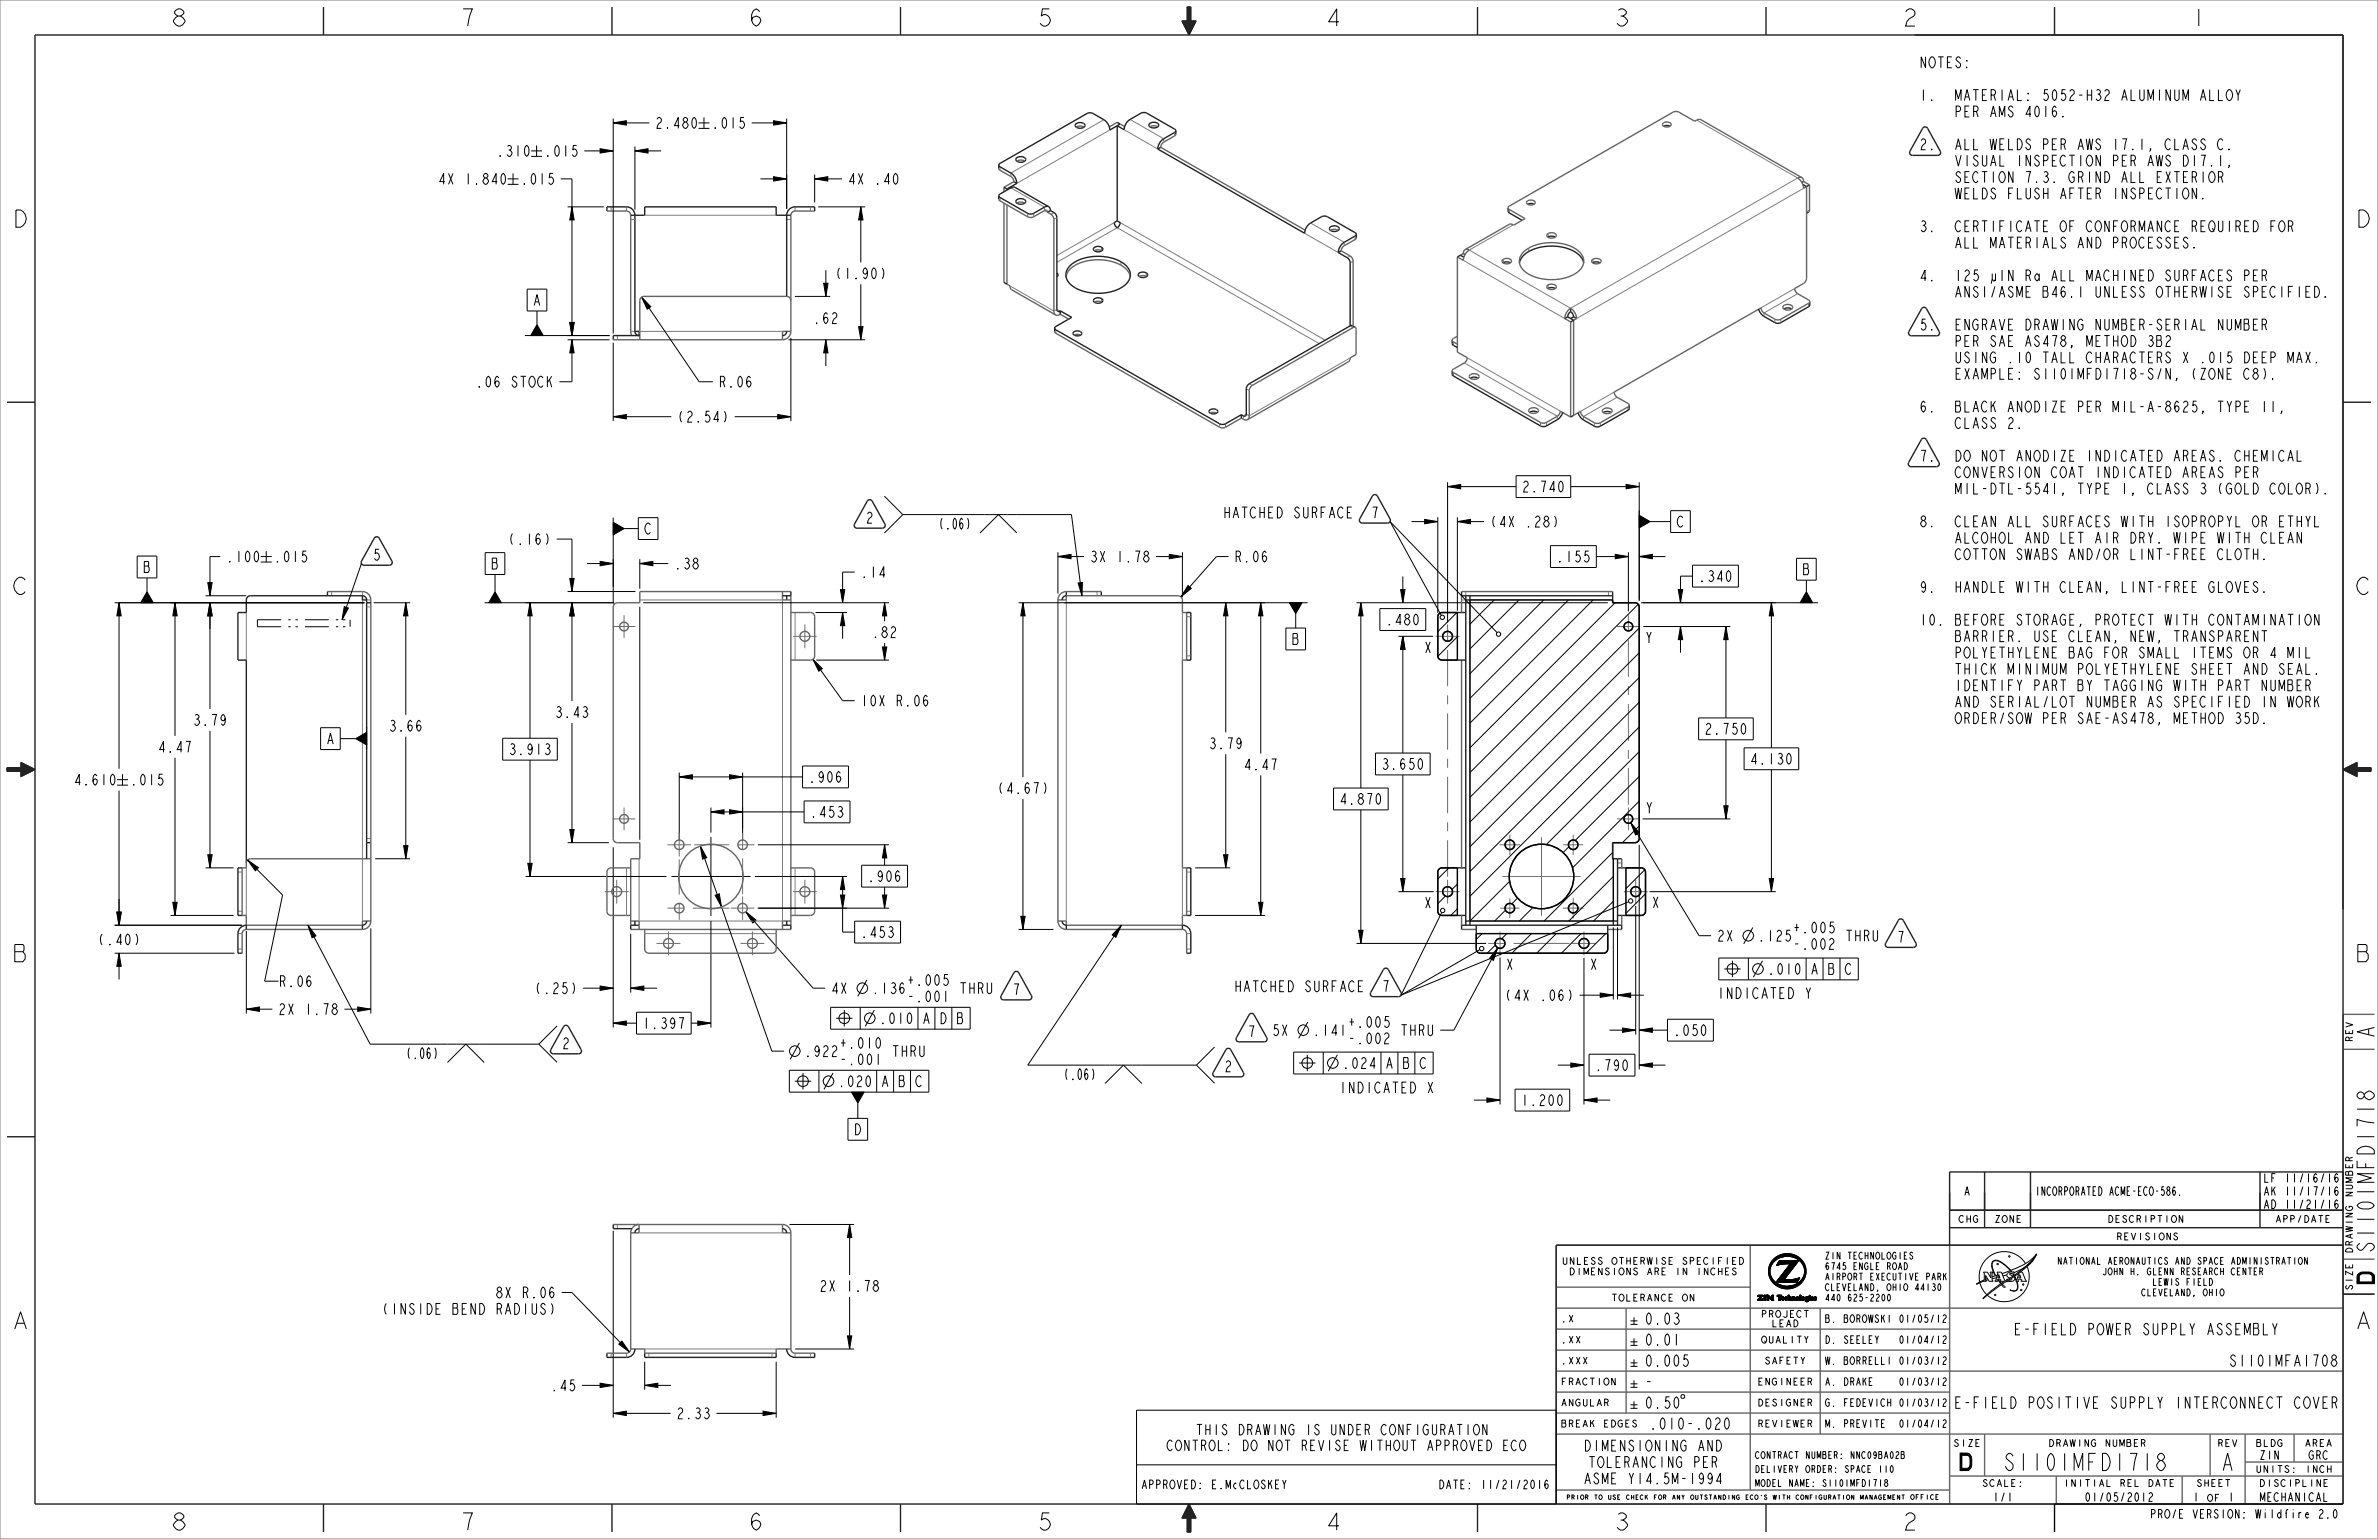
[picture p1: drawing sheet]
<svg xmlns="http://www.w3.org/2000/svg" width="864mm" height="559mm" viewBox="0 0 864 559" stroke-linecap="round" stroke-linejoin="round" font-family="sans-serif">
<defs><g id="words">
<g font-size="8.3">
<text x="862.3" y="377.2" transform="rotate(-90 862.3 377.2)">A</text>
<text x="862.3" y="466.1" transform="rotate(-90 862.3 466.1)">D</text>
<text x="711.9" y="534">D</text>
<text x="806.5" y="534">A</text>
</g>
<g font-size="8.1">
<text x="61.8" y="9.5">8</text>
<text x="166.6" y="9.5">7</text>
<text x="271.4" y="9.5">6</text>
<text x="376.1" y="9.5">5</text>
<text x="480.9" y="9.5">4</text>
<text x="585.7" y="9.5">3</text>
<text x="690.5" y="9.5">2</text>
<text x="795.2" y="9.5">1</text>
<text x="4.1" y="82.5">D</text>
<text x="855" y="82.5">D</text>
<text x="4.1" y="215.9">C</text>
<text x="855" y="215.9">C</text>
<text x="4.1" y="349.2">B</text>
<text x="855" y="349.2">B</text>
<text x="862.3" y="455.2" transform="rotate(-90 862.3 455.2)">S1101MFD1718</text>
<text x="4.1" y="482.6">A</text>
<text x="855" y="482.6">A</text>
<text x="727.3" y="534">S1101MFD1718</text>
<text x="61.8" y="555.6">8</text>
<text x="166.6" y="555.6">7</text>
<text x="271.4" y="555.6">6</text>
<text x="376.1" y="555.6">5</text>
<text x="480.9" y="555.6">4</text>
<text x="585.7" y="555.6">3</text>
<text x="690.5" y="555.6">2</text>
</g>
<g font-size="5.4">
<text x="597.1" y="480.9">0.03</text>
<text x="732.3" y="484.7">E-FIELD POWER SUPPLY ASSEMBLY</text>
<text x="597.1" y="488.5">0.01</text>
<text x="597.1" y="496.1">0.005</text>
<text x="810.3" y="496.1">S1101MFA1708</text>
<text x="597.1" y="503.7">-</text>
<text x="597.1" y="511.4">0.50</text>
<text x="711.2" y="511.4">E-FIELD POSITIVE SUPPLY INTERCONNECT COVER</text>
<text x="598.8" y="519">.010-.020</text>
</g>
<g font-size="5.2">
<text x="696.9" y="24.6">NOTES:</text>
<text x="696.9" y="36.5">1.</text>
<text x="709.3" y="36.5">MATERIAL: 5052-H32 ALUMINUM ALLOY</text>
<text x="237.8" y="46.6">2.480</text>
<text x="258.3" y="46.6">.015</text>
<text x="709.3" y="42.5">PER AMS 4016.</text>
<text x="180.2" y="56.8">.310</text>
<text x="197.5" y="56.8">.015</text>
<text x="696.9" y="54.4">2.</text>
<text x="709.3" y="54.4">ALL WELDS PER AWS 17.1, CLASS C.</text>
<text x="709.3" y="60.3">VISUAL INSPECTION PER AWS D17.1,</text>
<text x="158.9" y="66.9">4X 1.840</text>
<text x="189" y="66.9">.015</text>
<text x="307.8" y="66.9">4X .40</text>
<text x="709.3" y="66.3">SECTION 7.3. GRIND ALL EXTERIOR</text>
<text x="709.3" y="72.2">WELDS FLUSH AFTER INSPECTION.</text>
<text x="696.9" y="84.1">3.</text>
<text x="709.3" y="84.1">CERTIFICATE OF CONFORMANCE REQUIRED FOR</text>
<text x="709.3" y="90.1">ALL MATERIALS AND PROCESSES.</text>
<text x="303.1" y="101.2">(1.90)</text>
<text x="696.9" y="102">4.</text>
<text x="709.3" y="102">125 µIN Ra ALL MACHINED SURFACES PER</text>
<text x="709.3" y="107.9">ANSI/ASME B46.1 UNLESS OTHERWISE SPECIFIED.</text>
<text x="193.4" y="110.9">A</text>
<text x="295.2" y="117.5">.62</text>
<text x="696.9" y="119.9">5.</text>
<text x="709.3" y="119.9">ENGRAVE DRAWING NUMBER-SERIAL NUMBER</text>
<text x="709.3" y="125.8">PER SAE AS478, METHOD 3B2</text>
<text x="709.3" y="131.8">USING .10 TALL CHARACTERS X .015 DEEP MAX.</text>
<text x="709.3" y="137.7">EXAMPLE: S1101MFD1718-S/N, (ZONE C8).</text>
<text x="172.6" y="140.6">.06 STOCK</text>
<text x="260.8" y="140.6">R.06</text>
<text x="696.9" y="149.6">6.</text>
<text x="709.3" y="149.6">BLACK ANODIZE PER MIL-A-8625, TYPE II,</text>
<text x="245.8" y="153.3">(2.54)</text>
<text x="709.3" y="155.6">CLASS 2.</text>
<text x="696.9" y="167.5">7.</text>
<text x="709.3" y="167.5">DO NOT ANODIZE INDICATED AREAS. CHEMICAL</text>
<text x="709.3" y="173.4">CONVERSION COAT INDICATED AREAS PER</text>
<text x="552.6" y="178.7">2.740</text>
<text x="709.3" y="179.4">MIL-DTL-5541, TYPE I, CLASS 3 (GOLD COLOR).</text>
<text x="314.3" y="190">2</text>
<text x="444.1" y="188.1">HATCHED SURFACE</text>
<text x="497.7" y="188.1">7</text>
<text x="541" y="191.4">(4X .28)</text>
<text x="608.7" y="191.4">C</text>
<text x="696.9" y="191.3">8.</text>
<text x="709.3" y="191.3">CLEAN ALL SURFACES WITH ISOPROPYL OR ETHYL</text>
<text x="184.3" y="197.7">(.16)</text>
<text x="233.8" y="193.9">C</text>
<text x="340.8" y="192.1">(.06)</text>
<text x="709.3" y="197.2">ALCOHOL AND LET AIR DRY. WIPE WITH CLEAN</text>
<text x="135.2" y="203.4">5</text>
<text x="709.3" y="203.2">COTTON SWABS AND/OR LINT-FREE CLOTH.</text>
<text x="51.8" y="207.9">B</text>
<text x="82" y="204.1">.100</text>
<text x="99.3" y="204.1">.015</text>
<text x="178.2" y="206.6">B</text>
<text x="244.7" y="206.6">.38</text>
<text x="312.4" y="209.7">.14</text>
<text x="395.6" y="204.1">3X 1.78</text>
<text x="448.1" y="204.1">R.06</text>
<text x="565" y="204.1">.155</text>
<text x="654.4" y="208.7">B</text>
<text x="616.6" y="211.2">.340</text>
<text x="696.9" y="215.1">9.</text>
<text x="709.3" y="215.1">HANDLE WITH CLEAN, LINT-FREE GLOVES.</text>
<text x="503.1" y="226.9">.480</text>
<text x="696.9" y="227">10. BEFORE STORAGE, PROTECT WITH CONTAMINATION</text>
<text x="316.5" y="231.5">.82</text>
<text x="469" y="234">B</text>
<text x="597.3" y="233.4">Y</text>
<text x="709.3" y="233">BARRIER. USE CLEAN, NEW, TRANSPARENT</text>
<text x="517" y="237">X</text>
<text x="709.3" y="238.9">POLYETHYLENE BAG FOR SMALL ITEMS OR 4 MIL</text>
<text x="709.3" y="244.9">THICK MINIMUM POLYETHYLENE SHEET AND SEAL.</text>
<text x="709.3" y="250.8">IDENTIFY PART BY TAGGING WITH PART NUMBER</text>
<text x="312.4" y="256.4">10X R.06</text>
<text x="709.3" y="256.8">AND SERIAL/LOT NUMBER AS SPECIFIED IN WORK</text>
<text x="69.9" y="263.4">3.79</text>
<text x="201.4" y="260.5">3.43</text>
<text x="709.3" y="262.7">ORDER/SOW PER SAE-AS478, METHOD 35D.</text>
<text x="141" y="265.5">3.66</text>
<text x="618.9" y="266.6">2.750</text>
<text x="57.2" y="273.2">4.47</text>
<text x="118.4" y="270.2">A</text>
<text x="184.5" y="274">3.913</text>
<text x="438.8" y="271.9">3.79</text>
<text x="451.5" y="279.5">4.47</text>
<text x="501.5" y="279.4">3.650</text>
<text x="635.4" y="277.5">4.130</text>
<text x="26.6" y="285.1">4.610</text>
<text x="47.1" y="285.1">.015</text>
<text x="293.4" y="284.1">.906</text>
<text x="362" y="288.1">(4.67)</text>
<text x="486.3" y="292.1">4.870</text>
<text x="294" y="296.8">.453</text>
<text x="597.4" y="295.3">Y</text>
<text x="314.9" y="320.1">.906</text>
<text x="517" y="329.7">X</text>
<text x="599.7" y="329.6">X</text>
<text x="312.4" y="340.4">.453</text>
<text x="638.2" y="341.7">.125</text>
<text x="650.9" y="338.8">+.005</text>
<text x="669.9" y="341.7">THRU</text>
<text x="35.3" y="343.1">(.40)</text>
<text x="650.9" y="344.7">-.002</text>
<text x="688.7" y="342.2">7</text>
<text x="546.7" y="352.1">X</text>
<text x="577.2" y="352.1">X</text>
<text x="101.1" y="358.2">R.06</text>
<text x="329.2" y="357.8">+.005</text>
<text x="193.9" y="360.8">(.25)</text>
<text x="316.5" y="360.8">.136</text>
<text x="329.2" y="363.8">-.001</text>
<text x="348.1" y="360.8">THRU</text>
<text x="367.5" y="361.2">7</text>
<text x="448.1" y="360.1">HATCHED SURFACE</text>
<text x="501.7" y="360">7</text>
<text x="546.3" y="363.3">(4X .06)</text>
<text x="623.4" y="362.6">INDICATED Y</text>
<text x="100.9" y="368.4">2X 1.78</text>
<text x="233.1" y="373.5">1.397</text>
<text x="452.9" y="376.5">7</text>
<text x="476.6" y="376">.141</text>
<text x="489.3" y="373.1">+.005</text>
<text x="508.3" y="376">THRU</text>
<text x="607.5" y="376">.050</text>
<text x="204" y="380.8">2</text>
<text x="291.9" y="383.6">.922</text>
<text x="304.6" y="380.7">+.010</text>
<text x="323.6" y="383.6">THRU</text>
<text x="489.3" y="379">-.002</text>
<text x="147.4" y="384.4">(.06)</text>
<text x="304.6" y="386.6">-.001</text>
<text x="444.5" y="389.2">2</text>
<text x="579.1" y="388.7">.790</text>
<text x="386.2" y="392">(.06)</text>
<text x="486.1" y="396.9">INDICATED X</text>
<text x="552.2" y="401.4">1.200</text>
<text x="309.9" y="412">D</text>
<text x="179.8" y="471.3">8X R.06</text>
<text x="297.4" y="468.9">2X 1.78</text>
<text x="138.5" y="477.2">(INSIDE BEND RADIUS)</text>
<text x="199.8" y="505">.45</text>
<text x="245.5" y="515.2">2.33</text>
<text x="575.6" y="526.9">DIMENSIONING AND</text>
<text x="577.2" y="532.8">TOLERANCING PER</text>
<text x="575.6" y="538.8">ASME Y14.5M-1994</text>
</g>
<g font-size="5">
<text x="435.5" y="521">THIS DRAWING IS UNDER CONFIGURATION</text>
<text x="425.1" y="526.7">CONTROL: DO NOT REVISE WITHOUT APPROVED ECO</text>
</g>
<g font-size="4.1">
<text x="822.2" y="429.3">LF 11/16/16</text>
<text x="713.1" y="434.1">A</text>
<text x="739" y="434.1">INCORPORATED ACME-ECO-586.</text>
<text x="822.2" y="434.1">AK 11/17/16</text>
<text x="822.2" y="438.8">AD 11/21/16</text>
<text x="820.5" y="529.9">ZIN</text>
<text x="838.3" y="529.9">GRC</text>
<text x="414.3" y="540.6">APPROVED: E.McCLOSKEY</text>
<text x="522.3" y="540.6">DATE: 11/21/2016</text>
<text x="723.7" y="545.1">1/1</text>
<text x="757.2" y="545.1">01/05/2012</text>
<text x="796.3" y="545.1">1</text>
<text x="809.1" y="545.1">1</text>
<text x="820.7" y="545.1">MECHANICAL</text>
<text x="781.7" y="551.3">PRO/E VERSION:</text>
<text x="819.6" y="551.3">Wildfire 2.0</text>
</g>
<g font-size="3.6">
<text x="662.6" y="480.2">B. BOROWSKI 01/05/12</text>
<text x="662.6" y="487.8">D. SEELEY</text>
<text x="688.8" y="487.8">01/04/12</text>
<text x="662.6" y="495.4">W. BORRELLI 01/03/12</text>
<text x="662.6" y="503">A. DRAKE</text>
<text x="688.8" y="503">01/03/12</text>
<text x="662.6" y="510.7">G. FEDEVICH 01/03/12</text>
<text x="662.6" y="518.3">M. PREVITE</text>
<text x="688.8" y="518.3">01/04/12</text>
</g>
<g font-size="3.3">
<text x="854.4" y="378.5" transform="rotate(-90 854.4 378.5)">REV</text>
<text x="854.4" y="435.3" transform="rotate(-90 854.4 435.3)">NUMBER</text>
<text x="711.1" y="443.9">CHG</text>
<text x="724.2" y="443.9">ZONE</text>
<text x="765.3" y="443.9">DESCRIPTION</text>
<text x="826.2" y="443.9">APP/DATE</text>
<text x="768.4" y="450.2">REVISIONS</text>
<text x="854.4" y="455.2" transform="rotate(-90 854.4 455.2)">DRAWING</text>
<text x="567.9" y="459.1">UNLESS</text>
<text x="585.4" y="459.1">OTHERWISE</text>
<text x="610.4" y="459.1">SPECIFIED</text>
<text x="662.6" y="457.2">ZIN TECHNOLOGIES</text>
<text x="662.6" y="461">6745 ENGLE ROAD</text>
<text x="748.3" y="459.1">NATIONAL AERONAUTICS AND SPACE ADMINISTRATION</text>
<text x="570.4" y="462.9">DIMENSIONS</text>
<text x="597.9" y="462.9">ARE</text>
<text x="607.9" y="462.9">IN</text>
<text x="615.4" y="462.9">INCHES</text>
<text x="662.6" y="464.8">AIRPORT EXECUTIVE PARK</text>
<text x="764.2" y="462.9">JOHN H. GLENN RESEARCH CENTER</text>
<text x="782" y="466.7">LEWIS FIELD</text>
<text x="585.4" y="472.4">TOLERANCE</text>
<text x="610.4" y="472.4">ON</text>
<text x="662.6" y="468.6">CLEVELAND, OHIO 44130</text>
<text x="662.6" y="472.4">440 625-2200</text>
<text x="778" y="470.5">CLEVELAND, OHIO</text>
<text x="854.4" y="468.6" transform="rotate(-90 854.4 468.6)">SIZE</text>
<text x="639.6" y="478.3">PROJECT</text>
<text x="566.7" y="480.1">.X</text>
<text x="643.4" y="481.8">LEAD</text>
<text x="566.7" y="487.7">.XX</text>
<text x="639.6" y="487.7">QUALITY</text>
<text x="566.7" y="495.3">.XXX</text>
<text x="640.9" y="495.3">SAFETY</text>
<text x="566.7" y="502.9">FRACTION</text>
<text x="638.4" y="502.9">ENGINEER</text>
<text x="566.7" y="510.5">ANGULAR</text>
<text x="638.4" y="510.5">DESIGNER</text>
<text x="566.7" y="518.2">BREAK</text>
<text x="581.7" y="518.2">EDGES</text>
<text x="638.4" y="518.2">REVIEWER</text>
<text x="709.4" y="525.2">SIZE</text>
<text x="744.2" y="525.2">DRAWING</text>
<text x="764.2" y="525.2">NUMBER</text>
<text x="805.2" y="525.2">REV</text>
<text x="819.2" y="525.2">BLDG</text>
<text x="837" y="525.2">AREA</text>
<text x="637.2" y="529.6">CONTRACT NUMBER:</text>
<text x="671.8" y="529.6">NNC09BA02B</text>
<text x="637.2" y="539.8">MODEL NAME:</text>
<text x="637.2" y="534.7">DELIVERY ORDER:</text>
<text x="661.6" y="539.8">S1101MFD1718</text>
<text x="669.7" y="534.7">SPACE 110</text>
<text x="719.9" y="539.8">SCALE:</text>
<text x="749.7" y="539.8">INITIAL</text>
<text x="769.6" y="539.8">REL</text>
<text x="779.6" y="539.8">DATE</text>
<text x="797.7" y="539.8">SHEET</text>
<text x="819.4" y="534.7">UNITS:</text>
<text x="820.6" y="539.8">DISCIPLINE</text>
<text x="836.9" y="534.7">INCH</text>
<text x="801.4" y="545.1">OF</text>
</g>
<text font-size="2.3" x="693.8" y="544.4">OFFICE</text>
<g font-size="2.1">
<text x="570.3" y="544.4">PRIOR</text>
<text x="580.1" y="544.4">TO</text>
<text x="584.9" y="544.4">USE</text>
<text x="591.4" y="544.4">CHECK</text>
<text x="601.2" y="544.4">FOR</text>
<text x="607.7" y="544.4">ANY</text>
<text x="614.2" y="544.4">OUTSTANDING</text>
<text x="633.6" y="544.4">ECO'S</text>
<text x="643.4" y="544.4">WITH</text>
<text x="651.5" y="544.4">CONFIGURATION</text>
<text x="674.2" y="544.4">MANAGEMENT</text>
</g>
</g></defs>
<path d="M431.8 546.1l-.6 5.1h-1.9z" fill="#222"/>
<path d="M431.8 546.1l-.6 5.1h-1.9z" fill="none" stroke="#222" stroke-width=".36"/>
<path d="M431.8 546.1l.6 5.1h-1.2z" fill="#222"/>
<path d="M431.8 546.1l.6 5.1h-1.2z" fill="none" stroke="#222" stroke-width=".36"/>
<path d="M431.8 546.1l2.5 5.1h-1.9z" fill="#222"/>
<path d="M431.8 546.1l2.5 5.1h-1.9z" fill="none" stroke="#222" stroke-width=".36"/>
<path d="M431.2 551.2h1.2l-1.2 5.1z" fill="#222"/>
<path d="M431.2 551.2h1.2l-1.2 5.1z" fill="none" stroke="#222" stroke-width=".36"/>
<path d="M432.4 551.2v5.1h-1.2z" fill="#222"/>
<path d="M432.4 551.2v5.1h-1.2z" fill="none" stroke="#222" stroke-width=".36"/>
<path d="M431.8 546.1l2.5 5.1h-1.9v5.1h-1.2v-5.1h-1.9z" fill="none" stroke="#222" stroke-width=".51"/>
<path d="M850.9 279.4l5.1 .6v1.9z" fill="#222"/>
<path d="M850.9 279.4l5.1 .6v1.9z" fill="none" stroke="#222" stroke-width=".36"/>
<path d="M850.9 279.4l5.1-.6v1.2z" fill="#222"/>
<path d="M850.9 279.4l5.1-.6v1.2z" fill="none" stroke="#222" stroke-width=".36"/>
<path d="M850.9 279.4l5.1-2.5v1.9z" fill="#222"/>
<path d="M850.9 279.4l5.1-2.5v1.9z" fill="none" stroke="#222" stroke-width=".36"/>
<path d="M856 278.8l5.1 1.2h-5.1z" fill="#222"/>
<path d="M856 278.8l5.1 1.2h-5.1z" fill="none" stroke="#222" stroke-width=".36"/>
<path d="M856 278.8h5.1v1.2z" fill="#222"/>
<path d="M856 278.8h5.1v1.2z" fill="none" stroke="#222" stroke-width=".36"/>
<path d="M7.6 280l5.1-.6-5.1 2.5z" fill="#222"/>
<path d="M7.6 280l5.1-.6-5.1 2.5z" fill="none" stroke="#222" stroke-width=".36"/>
<path d="M7.6 278.8l5.1 .6-5.1 .6z" fill="#222"/>
<path d="M7.6 278.8l5.1 .6-5.1 .6z" fill="none" stroke="#222" stroke-width=".36"/>
<path d="M7.6 276.9l5.1 2.5-5.1-.6z" fill="#222"/>
<path d="M7.6 276.9l5.1 2.5-5.1-.6z" fill="none" stroke="#222" stroke-width=".36"/>
<path d="M2.5 280l5.1-1.2v1.2z" fill="#222"/>
<path d="M2.5 280l5.1-1.2v1.2z" fill="none" stroke="#222" stroke-width=".36"/>
<path d="M2.5 278.8h5.1l-5.1 1.2z" fill="#222"/>
<path d="M2.5 278.8h5.1l-5.1 1.2z" fill="none" stroke="#222" stroke-width=".36"/>
<path d="M429.3 7.6h1.9l.6 5.1z" fill="#222"/>
<path d="M429.3 7.6h1.9l.6 5.1z" fill="none" stroke="#222" stroke-width=".36"/>
<path d="M431.2 7.6h1.2l-.6 5.1z" fill="#222"/>
<path d="M431.2 7.6h1.2l-.6 5.1z" fill="none" stroke="#222" stroke-width=".36"/>
<path d="M432.4 7.6h1.9l-2.5 5.1z" fill="#222"/>
<path d="M432.4 7.6h1.9l-2.5 5.1z" fill="none" stroke="#222" stroke-width=".36"/>
<path d="M431.2 2.5l1.2 5.1h-1.2z" fill="#222"/>
<path d="M431.2 2.5l1.2 5.1h-1.2z" fill="none" stroke="#222" stroke-width=".36"/>
<path d="M431.2 2.5h1.2v5.1z" fill="#222"/>
<path d="M431.2 2.5h1.2v5.1z" fill="none" stroke="#222" stroke-width=".36"/>
<g fill="none" stroke="#000" stroke-width=".36">
<path d="M276.2 64.9h9.5M280.9 64.2l4.8 .7-4.8 .8zM285.7 63.4v12.5M295.9 64.9l4.7-.7v1.5zM295.9 64.9h9.9M295.9 63.4v10.1M297.2 75.1h17M312.6 75.1l.8 4.8h-1.6zM312.6 75.1v20.2M299.9 98.1v9.5M233 107.9l3.4 3.5-1.4 .9zM233 107.9l20.9 30.7h5"/>
<path d="M288.7 107.6h12.8M299.1 102.9h1.6l-.8 4.7zM311.8 118.6h1.6l-.8 4.8zM312.6 103.2v20.2M222.7 124.4v28.5M286.4 123.4h27.8M287.2 122.7v30.2M299.9 123.4l.8 4.7h-1.6zM299.9 123.4v9.5M222.7 151.3l4.8-.8v1.6zM222.7 151.3h21.1M266.8 151.3h20.4"/>
<path d="M282.5 150.5l4.7 .8-4.7 .8zM525.7 176.7l4.8-.8v1.6zM525.7 175.1v51M525.7 176.7h24.9M550.6 172.7h19.8v8h-19.8zM570.4 176.7h24.9M590.5 175.9l4.8 .8-4.8 .8zM595.3 175.1v42.7M202.2 195.7h5.5v19.1M563.1 198.1h16.6v8h-16.6zM62 218.9h70.3M63.5 218.9l.8 4.7h-1.5z"/>
<path d="M63.5 218.9v48.3M76.2 218.9l.8 4.7h-1.5zM76.2 218.9v38.5M135.7 218.9h13.3M147.4 218.9l.8 4.7h-1.6zM147.4 218.9v40.7M190.9 218.9h32.1M192.5 218.9l.8 4.7h-1.6zM192.5 218.9v49.2M206.1 214.8h24.7M206.9 210h1.6l-.8 4.8zM207.7 218.9l.8 4.7h-1.6z"/>
<path d="M207.7 218.9v35.7M213.2 204.6h9.5M217.9 203.8l4.8 .8-4.8 .8zM222.7 203v16.2M232.4 204.6l4.7-.8v1.6zM232.4 203v10.8M232.4 204.6h10.3M233.6 218.9h89.2M305.2 214.1h1.6l-.8 4.8zM310.4 207.7h-4.4v11.2M321.3 218.9l.7 4.7h-1.5zM321.3 218.9v6.7"/>
<path d="M369.9 218.9h89.5M371.5 218.9l.8 4.7h-1.6zM371.5 218.9v63.3M384.2 202.1l4.8-.8v1.6zM384.2 200.5v15M384.2 202.1h9.5M419.9 202.1h9.5M424.6 201.3l4.8 .8-4.8 .8zM429.4 200.5v16.3M445.2 218.9l.7 4.7h-1.5zM445.2 218.9v47M457.9 218.9l.7 4.7h-1.5z"/>
<path d="M457.9 218.9v54.7M492.6 218.9h91.3M494.2 218.9l.8 4.7h-1.6zM494.2 218.9v67.2M508.7 214.1h1.5l-.8 4.8zM509.4 209.3v9.6M579.7 202.1h11.7M586.6 201.3l4.8 .8-4.8 .8zM591.4 200.5v21.4M595.3 202.1l4.8-.8v1.6zM595.3 202.1h9.5M596.7 218.9h48.2"/>
<path d="M609.5 214.1h1.6l-.8 4.8zM614.7 209.2h-4.4v9.7M614.7 205.2h16.6v8h-16.6zM643.3 218.9l.8 4.7h-1.6zM643.3 218.9v52.6M232.4 220.3v84.6M295.2 239.4l3.4 3.4-1.2 .9zM295.2 239.4l10.8 15h4.4M296.2 222.4h11.4M296.4 239.7h26.4M306 222.4l.8 4.8h-1.6zM306 222.4v9.5"/>
<path d="M320.5 234.9h1.5l-.7 4.8zM321.3 233.5v6.2M501.1 221h16.7v7.9h-16.7zM507.9 231h12.6M509.4 231l.8 4.8h-1.5zM509.4 231v42.4M596.8 227.5h31.6M610.3 227.5l.8 4.7h-1.6zM610.3 227.5v9.5M626.8 227.5l.8 4.7h-1.6zM626.8 227.5v33.2M63.5 275.1v57.3"/>
<path d="M76.2 265.4v49.7M147.4 267.5v44.3M182.6 268.1h19.8v7.9h-19.8zM192.5 276v42.2M207.7 262.5v43.5M291.5 278.1h16.6v8h-16.6zM445.2 273.9v41.2M499.5 273.4h19.9v8h-19.9zM616.9 260.7h19.8v7.9h-19.8zM626.8 268.6v28.7M633.4 271.5h19.8v8h-19.8zM643.3 279.5v44.3"/>
<path d="M246.7 282.1l4.7-.8v1.6zM246.7 280.5v24.6M246.7 282.1h44.8M264.9 281.3l4.8 .8-4.8 .8zM269.7 280.5v24.6M371.5 290.1v47.4M457.9 281.5v50.9M484.3 286.1h19.8v8h-19.8zM494.2 294.1v48.4M509.4 281.4v42.4M592.2 298.7l3.1 3.7-1.3 .8zM592.2 298.7l24.9 41.1h4.3"/>
<path d="M596.5 297.3h31.9M626 292.6h1.6l-.8 4.7zM74.7 315.1h10.1M75.5 310.4h1.5l-.8 4.7zM136.3 311.8h12.7M146.6 307.1h1.6l-.8 4.7zM190.9 318.2h51.1M191.7 313.5h1.6l-.8 4.7zM206.1 306h15M206.9 301.2h1.6l-.8 4.8zM222.7 307.7v65.4M254.3 307.2l2.3 4.2-1.5 .5z"/>
<path d="M254.3 307.2l26 74.5h4.4M275.3 306.7h47.5M312.9 314.2h16.7v7.9h-16.7zM321.3 306.7l.7 4.8h-1.5zM321.3 306.7v7.5M434 315.1h12.7M444.4 310.4h1.5l-.7 4.7zM508.7 319h1.5l-.8 4.8zM595.3 306.7v81.6M642.5 319h1.6l-.8 4.8zM41.6 335.9h46.2M42.4 331.2h1.6l-.8 4.7z"/>
<path d="M43.2 326.4v9.5M62 332.4h22.8M62.8 327.6h1.5l-.8 4.8zM89.5 338v30M134.7 337.1v30.9M229 339.1v21.3M258.2 334.4v38.7M259.7 325.1l1.5-.6 .8 4.8zM270.8 331l3.8 3.1-1.2 1zM270.8 331l24.5 27.8h4.4M275.2 329.7h47.6M320.5 325h1.5l-.7 4.7z"/>
<path d="M321.3 322.1v7.6M369.9 337.5h12.7M370.7 332.7h1.6l-.8 4.8zM434 332.4h25.4M457.1 327.6h1.5l-.7 4.8zM493.4 337.8h1.6l-.8 4.7zM507.9 323.8h12.8M594 328.9v46.7M599.1 323.8h45.8M624.2 338.4l.6-.6h.4l.6 .6a1.54 1.54 0 0 1-1 1.7l-.6 1.6h1.6M627.4 337.8l1.5 3.9M628.9 337.8l-1.5 3.9"/>
<path d="M636.6 336.8l-3.4 5.9M41.6 346.1h43.6M43.2 346.1l.8 4.8h-1.6zM43.2 346.1v9.5M211.8 358.8h10.9M217.9 358l4.8 .8-4.8 .8zM229 358.8l4.8-.8v1.6zM229 358.8h9.6M304.2 359.8h-1.8l1.4-3v4M305.6 356.8l1.6 4M307.2 356.8l-1.6 4M314.8 355.8l-3.3 6"/>
<path d="M492.6 342.5h47.1M543.9 344.1l-1.5 4.6-1.4-.7zM543.9 344.1l-15.9 29.9h-5M544.8 347.7v53.3M575.2 347.8v53.2M89.5 366.4l4.7-.8v1.6zM89.5 366.4h9.4M125.1 366.4h9.6M129.9 365.6l4.8 .8-4.8 .8zM222.7 371.5l4.8-.8v1.6zM222.7 371.5h8.5M231.2 367.5h19.8v8h-19.8z"/>
<path d="M251 371.5h7.2M253.4 370.7l4.8 .8-4.8 .8zM290.3 378.7l-3.3 5.9M301.7 365.7h50.6v8h-50.6zM303.6 369.7h6M306.6 366.7v6M312.4 365.7v8M317.5 366.7l-3.3 6M320.6 371.4l.2 .3zM323.5 368.1l.4-.4a2.68 2.68 0 0 1 0 4 2.81 2.81 0 0 1-.4-3.6zM327.1 367.7v4M329.9 368.1l.4-.4a2.68 2.68 0 0 1 0 4 2.81 2.81 0 0 1-.4-3.6z"/>
<path d="M333.4 365.7v8M335.5 371.7l.9-4 1 4M335.9 370.4h1.1M339.5 365.7v8M341.8 367.7a1.36 1.36 0 0 1 1.6 1 2.47 2.47 0 0 1-.8 3h-.8zM345.7 365.7v8M347.8 367.7h1.3l.2 .4-.2 1.3 .4 .6v1l-.4 .7h-1.3zM347.8 369.4h1.3M464.2 372.1h-1.2l-.2 1.6 .4-.3a1.33 1.33 0 0 1 1.2 1.3 1.33 1.33 0 0 1-1.2 1.3l-.6-.6M465.8 372.1l1.5 3.9M467.3 372.1l-1.5 3.9M474.9 371.1l-3.3 5.9"/>
<path d="M584.5 374h9.5M589.3 373.3l4.7 .7-4.7 .8zM595.3 374l4.8-.7v1.5zM595.3 374h10.3M605.6 370.1h16.6v7.9h-16.6zM286.7 388.6h50.6v7.9h-50.6zM288.6 392.6h6M291.6 389.6v6M297.4 388.6v7.9M302.5 389.6l-3.3 6M305.6 394.2l.2 .4zM308.5 390.9l.4-.3a2.68 2.68 0 0 1 0 4 2.81 2.81 0 0 1-.4-3.7z"/>
<path d="M309.2 396.5h4.6l-2.3 4zM311.3 391.3l.6-.7h.4l.6 .7a1.54 1.54 0 0 1-1 1.6l-.6 1.7h1.6M314.9 390.9l.4-.3a2.68 2.68 0 0 1 0 4 2.81 2.81 0 0 1-.4-3.7zM318.4 388.6v7.9M320.5 394.6l.9-4 1 4M320.9 393.2h1.1M324.5 388.6v7.9M326.6 390.6h1.4l.2 .3-.2 1.3 .4 .7v1l-.4 .7h-1.4zM326.6 392.2h1.4M330.7 388.6v7.9M334.5 391.3l-.6-.7a2.11 2.11 0 0 0-1.3 2 2.11 2.11 0 0 0 1.3 2l.6-.7M535.2 399.4h9.6"/>
<path d="M540 398.7l4.8 .7-4.8 .8zM550.2 395.5h19.9v7.9h-19.9zM565.7 386.7h9.5M570.5 386l4.7 .7-4.7 .8zM575.2 399.4l4.8-.7v1.5zM575.2 399.4h9.6M577.1 382.8h16.7v7.9h-16.7zM595.3 386.7l4.8-.7v1.5zM595.3 386.7h9.5M308 406.1h7.1v7.9h-7.1zM311.5 400.5v5.6M222.7 446.9v67.9"/>
<path d="M286.7 444.6h23.4M308.6 444.6l.7 4.8h-1.5zM308.6 444.6v18.3M642.7 459.3l.9-.4-.8 2.3-.6 .4zM643.4 458l1.7-.6-1.5 1.5-.9 .4zM644.1 457.2l.7-.6 3.8-.4-1.8 .3-3.4 1.5zM644.1 457.2l2-1.4 2.4-.6 2.5 .2 2.4 1.2 1.7 1.9 .7 2.3-.1 2.3-1 2.2-2 1.7-2.7 .9-2.8-.2-2.4-1.1-1.8-2-.7-2.5 .3-2.6zM644.3 458l1.7-1.2 2.2-.6 2.2 .1 2.1 .7 1.7 1.4 1 1.8 .1 2-.6 1.8-1.7 1.8-2.5 1-2.6 .1-2.4-.9-1.8-1.6-.9-2.1 .3-2.3zM644.8 456.6a6.7 6.7 0 0 1 7.7-.7 6.7 6.7 0 0 1 3.2 7.1l-.3 .9-.9 .4a5.2 5.2 0 0 0-4-8l-1.9-.1zM645.4 459.1h.1M645.5 458.9h2l-2.2 .6zM645.5 458.9h2z"/>
<path d="M645.5 458.9h.1M645.6 458.8h3.2zM645.6 458.8h.1M646 458h7l-1.2 1.5h-2l.4-.7h-4.6zM646.1 458h6.9zM646.1 457.9h6.9zM646.4 459.1h.1M647.5 458.9l-1.1 .2M647.5 458.9h.1M648.8 458.8l-1.3 .1M648.8 458.8h.1M648.8 458.8h1.4"/>
<path d="M649.8 459.5h2l-3.9 5.1h-2.1zM649.8 459.5h.1M650.1 459.1h-.1M650.2 458.8l-5.1 6.8h7.5M650.2 458.8h.1M651.8 459.5h.1M652.1 459.1h.1M652.3 458.9h.1M652.3 458.8h.1M653 457.9h.1M653 457.9h-6.9l-.9 1.5 1.2-.3M653 458l-5.1 6.6"/>
<path d="M653 457.9v.1M723.3 459.2l.3 1.8 1 2.2M725.5 458.6l.3 .4-.3 .3-.4-.3zM727.5 458.7l1.9 1.7 1.3 1.5 .7-.2v1.1l-.2-.2 1.1 2.3 .8-2.6M727.5 458.7l-1.2-.7a1.73 1.73 0 0 0-1.9-.4 1.73 1.73 0 0 0-1.1 1.6M727.5 458.7h.1M729.7 455.8l.4 .4-.4 .3-.3-.3zM735.6 458.8a9.1 9.1 0 0 0-11.2-3.7 9.1 9.1 0 0 0-5.4 10.4M736.2 459.9a9.1 9.1 0 0 1-3 11 9.1 9.1 0 0 1-11.5-.6M739.6 455.3a20.6 20.6 0 0 1-9.4 6M739.6 455.3a14.3 14.3 0 0 1-8.2 6.8M739.6 455.3l-2.2 3-5.9 4.8"/>
<path d="M739.6 455.3a14.4 14.4 0 0 1-5.9 6.6l-2.1 1.5M200.2 473.3a3.5 3.5 0 0 1 0 3.9M204 469.3h3.7l20.9 21.6M308.6 470.9v18.9M638.3 472l2-.2-.2 .3zM638.3 472l1.1-.2zM638.3 472v.1M638.3 472.1h1.8zM638.3 470.7h.3zM638.3 470.7l.3-.4 1.6 .1-1 1.3M638.3 470.7h.3M638.4 470.6h.5z"/>
<path d="M638.4 470.6h.8zM638.4 470.6h.1M638.4 470.6l1.8-.2zM638.5 471.8h.7l-.9 .2zM638.5 471.8h.1M638.5 471.8h.7zM638.5 470.4h1.7l-1.8 .2zM638.5 470.4h1.7zM638.5 471.7h.7zM638.6 471.7h.1M638.6 470.7h.1M638.9 470.6l-.3 .1"/>
<path d="M638.9 470.6h.1M639.2 471.8h.2M639.2 471.7v.1M639.2 471.7h.1M639.2 470.6h-.3M639.2 470.6h.1M639.3 470.6l.1 .1M639.3 470.6h.1M639.3 470.6h.8zM639.3 470.8h.1M639.4 470.6h.6zM639.4 470.7l-1.1 1.3"/>
<path d="M639.4 470.7h.1M639.4 470.7h.6l-.8 1h-.7zM639.4 470.7h.6zM639.4 471.8h.9zM639.4 471.8l.9-.1zM639.4 471.8h.1M639.8 471.8h-.4M639.8 471.8h.1M639.9 471.8l.4-.1zM639.9 470.8h.1M640 470.7h.1M640.1 470.6h.1"/>
<path d="M640.1 470.6l-.1 .1M640.1 471.7l-.3 .1M640.1 471.7h.2zM640.1 471.7h.1M640.1 471.7l.2 .1M640.3 471.7h.1M640.3 471.8h.1M640.3 471.8l-.2 .3h-1.8M640.6 472h.6zM640.6 472v.1M640.6 470.4v.1M640.6 472.1h.6"/>
<path d="M640.6 470.4h.6M640.6 470.4h.1M640.6 470.4h.6zM640.6 472h.1M640.6 470.5h.1M640.6 470.5v.1M640.6 470.5h.6zM640.6 471.9v.1M640.6 471.9l.6 .1zM640.6 471.9h.1M640.6 470.6h.1M640.6 470.6h.6z"/>
<path d="M640.6 470.6v.1M640.6 470.7h.1M640.6 471.7v.2M640.6 470.7h.5l.1 1.2h-.6zM640.6 471.7h.1M640.6 470.7v1M641.1 471.7h.1M641.1 471.7l.1 .2M641.1 470.7h.1M641.1 470.7v1M641.2 470.6l-.1 .1M641.2 470.6h.1"/>
<path d="M641.2 471.9h.1M641.2 471.9v.1M641.2 472h.1M641.2 470.4h.1M641.2 470.4v.2M641.2 472v.1M641.5 470.4l.3 .2M641.5 470.4h.1M641.5 470.3h.7zM641.5 470.3l.9 .3zM641.5 470.3h.1M641.5 470.3h.6z"/>
<path d="M641.5 470.3l.7 .1M641.5 470.3v.1M641.7 470.6h.7zM641.7 470.6h.1M641.7 470.6l.8 .1zM641.7 472h.6zM641.7 472v.1M641.7 472.1h.6M641.7 472h.1M641.8 471.9h-.1M641.8 471.9h.1M641.8 470.6v.1"/>
<path d="M641.8 471.9l.5 .1h-.6zM641.8 471.9l-.1 .1M641.8 471.9h.5zM641.8 470.7h.7zM641.8 471.7v.2M641.8 471.7h.1M641.8 470.7h.7l-.7 .4zM641.8 471.1l.7-.4 .9 .7zM641.8 471.1h.5zM641.8 471.2l.5-.1v.8h-.5zM641.8 470.7v1M642.2 470.4l.2 .2"/>
<path d="M642.2 470.4h.1M642.2 470.4l.1 .1M642.2 461.6l.6-.4 .1 1.6 .5 1.1-.5 .5zM642.3 471.7h.1M642.3 471.7v-.6l1 .8M642.3 471.7v.2M642.3 471.9h.1M642.3 471.9v.1M642.3 472h.1M642.3 472v.1M642.4 470.6h.1M642.4 470.6l.1 .1"/>
<path d="M642.5 470.7h.1M642.5 470.7l1 .7v-.7M642.7 471.4h.1M642.8 471.4h.6zM642.8 471.4h.7l-.4 .3zM642.9 464.4l.5-.5 1.1 1.4-.4 .6zM643.1 471.7l.4-.3zM643.1 471.7h.9zM643.1 471.7h.1M643.3 471.9h.7zM643.3 471.9h.1M643.3 471.9l.8 .1z"/>
<path d="M643.4 471.9h.1M643.4 471.9v.1M643.4 472h.7zM643.4 472h.1M643.5 472.1l.6-.1zM643.5 472.1h.6M643.5 470.4h.1M643.5 470.4h.6zM643.5 470.5h.1M643.5 470.5h.6zM643.5 470.5v.1M643.5 470.3h.1"/>
<path d="M643.5 470.6h.1M643.5 470.6h.5zM643.5 470.6v.1M643.5 470.3v.1M643.5 470.3h.5M643.5 470.7h.1M643.5 470.7h.5v1h-.9l.4-.3zM644 471.7h.1M644 471.7v.2M644 470.7h.1M644 470.7v1M644 470.3l.1 .1"/>
<path d="M644 470.6v.1M644 470.6h.1M644 471.9h.1M644 471.9l.1 .1M644.1 470.3h.1M644.1 472h.1M644.1 470.5l-.1 .1M644.1 470.5h.1M644.1 470.4h.1M644.1 472v.1M644.1 470.4v.1M644.5 465.3l2.3 1.3-1.1 .5-1.6-1.2z"/>
<path d="M645.1 465.6h7.5zM645.4 470.3h1.6v.5l-.6-.4v1.6l.3 .1h-.9l.2-.1v-1.6l-.6 .4zM645.7 467.1l1.1-.5 1.8 .4 3.9 .1a7.2 7.2 0 0 1-6.8 0zM645.7 464.7l7.7-.4-.8 1.3h-7.5zM645.7 464.7h2.2zM645.7 464.7h.1M645.8 464.6h2.1zM645.8 464.6h.1M646 464.3h.1M646.2 464h.1M647.1 471.1l.7-.1 .2 .4h-.6l.2 .5-.4 .1-.2-.6h.7l-.1-.4-.2 .4h-.4zM647.1 471.1l.7-.1 .2 .4h-.6l.2 .5 .4-.2-.4 .4-.6-.4z"/>
<path d="M647.2 472l.8-.3-.4 .4zM647.3 471h.1M647.5 471l.2 .4h-.3zM647.9 464.6v.1M647.9 464.6h.1M647.9 464.7h.1M647.9 464.7h1.6M648.1 464.3h.1M648.2 471.2l.7-.3 .2 .4-.6-.2 .1 .7h.5l-.3 .3-.5-.1zM648.4 464h.1M649.3 470.3h.5v.8l.6-.1 .2 1.1h-.6l.1-1-.3 .1 .1 .9h-.6zM649.3 470.3h.5v.8l.6-.1 .2 1.1h-1.3z"/>
<path d="M649.5 464.7h.1M649.6 467a6.4 6.4 0 0 0 4.9-2.7l.9-.4-1.3 2-1.6 1.2zM649.8 471.2l.3-.1-.2 1zM650.7 470.9l1.2 .1 .2 1.1h-.7l.1-1-.3 .1 .2 .9h-.7zM650.7 470.9l1.2 .1 .2 1.1h-1.4zM651.1 464.6l-1.6 .1M651.1 464.6h.1M651.4 472.1l-.2-.9 .3-.1-.1 1M652.3 471.1l.8-.1 .1 .9-.4 .1 .2-.9-.3-.1-.2 1zM652.3 471.1l.8-.1 .1 .9-.7 .1zM652.5 464.3l-1.4 .3M652.5 464.3l1-.2-.1 .2z"/>
<path d="M652.5 464.3h.1M652.6 471.8l.3 .3-.4-.1zM652.6 465.6h.1M652.6 465.5v.1M652.6 471.9l.1 .1M652.7 472l-.1-.8 .3-.2-.1 1M652.7 472h.1M652.9 471.9v.1M653.2 464.7h.1M653.2 464.6h.1M653.2 464.1h.3zM653.3 464.1l.2-.1z"/>
<path d="M653.5 464h.1M653.4 464.3h.1M653.5 464l-1 .3M653.5 464l-.9 1.6M653.5 470.3h.5l.2 1.8h-.7zM654.4 471.1l.8-.1 .1 .9-.4 .1 .1-.9-.2-.1-.3 1zM654.4 471.1l.8-.1 .1 .9-.8 .1zM654.4 471.8h.1M654.7 471.8l.3 .3-.5-.1zM654.7 471.9v.1M654.7 472v-.8l.2-.2v1M654.7 472h.2"/>
<path d="M655 471.9l-.1 .1M655.6 471.2l.4-.3h.8l-.3 .7-.9 .5 .2-.5h.4l.1-.5-.2-.1-.1 .5 .2 .1h-.4zM655.6 471.2l.4-.3h.8l-.3 .7-.6 .2 .9 .3v.3l-.9 .2-.3-.1 .3-.8zM655.6 472.1l.9-.2 .3 .5-.9 .2 .7-.2-.7-.2 .1 .4h-.2zM655.8 472.4h.1M655.9 472.2l.7 .2-.6 .2zM656.1 471l.1 .6-.2-.1zM656.2 471.5h.1M656.9 470.9h.5l.1 1.2h-.6zM657.1 470.3l.3 .1-.1 .3-.3-.1zM657.7 471.1l.6 .3v-.4l-.3 .4-.3-.3 .7-.1 .2 .4h-.6l-.2 .6zM657.7 471.1l.7-.1 .2 .4h-.6l.2 .5 .4-.2-.3 .4-.7-.4z"/>
<path d="M658 471.7l.2 .2 .4-.2-.3 .4-.5-.1zM658.1 471l.2 .4h-.3zM658.8 471.1l.7-.2v.4l-.5-.3 .6 .6-.3 .5h-.5v-.4l.6 .3zM719 465.8l.8 2 1.7 2.3M720.3 465.2l-2.6 1M720.3 461.9h1.5l1.2 2.1v-1.8l-.3-.3h1.1l-.4 .3v2.6l.4 .4h-1.4l-1.3-2.1v1.7l.3 .4h-1.2l.4-.4v-2.6zM720.6 464.7l-3 1.6M721.8 464.2l-.7 .3M722 464.7l-.8 .2M723 463.8h-.1M724.6 469.9l.3 .3-.3 .4-.4-.4zM724.8 463.2a5.4 5.4 0 0 1-1-5.1 2.88 2.88 0 0 1 3.6 .8l3.1 2.9a1.17 1.17 0 0 0-1.6 .8 1.17 1.17 0 0 0 1 1.5"/>
<path d="M725.1 463.9l-1.7 .4M725.3 463l-1.8 .6M725.8 462.8l.5 1.2h-.8zM725.9 462.9h-.1M726.2 463.6l-.7 .2M727.1 466.3l1 .8v.3l-.5-.1-.8-.9M728 465.2h-1.7l.4-.4-.2-.3h-.9l1.2 1.5M728.3 465.1l-1.5-3.2h-1.6l.3 .3-.7 2.6-.4 .4h1.1l-.3-.3 .2-.4 1.2 1.6M728.8 462.9l-1.4 .4M729.1 464.6l-.3-.2v.4M729.8 462.6l1.3 .7M730.1 461.3l-3 1.2"/>
<path d="M730.4 464.3l.2 .2-.1 .3h-1M730.6 462.3l-.8 .3M731.3 463.2a58.5 58.5 0 0 0-11.1 8.2v.3a65.7 65.7 0 0 1 11.3-8.2M731.4 463.5a1.14 1.14 0 0 1 .1 1.5 1.14 1.14 0 0 1-1.4 .3l-.8-.1-.4 .2v-.2M733.1 461.9l-.2 .1M733.5 462.8l.4 1.2h-.8zM733.7 468.4l.3-.3 .4 .3-.4 .4zM733.7 461.9h.8l1.1 2.9 .4 .4h-2.1l.4-.4-.2-.3h-1.1l-.1 .4 .2 .3h-.6a2.97 2.97 0 0 1-.4 3.5l-.9 .1-1.3-.5 .3 .1a1.66 1.66 0 0 0 2.1 0 1.66 1.66 0 0 0 .3-2.2l-.3-1h-.3l.2-.2-.2-.4a2.69 2.69 0 0 0-1.8-2.3l-.4 .3M734.4 466.4l.4-.4 .3 .4-.3 .4zM224.7 488l1.1-1.1 2.8 4zM234.1 494.4v10.2M281.9 494.4v20.4"/>
<path d="M288.8 489.8h21.3M307.8 485h1.5l-.7 4.8zM211.3 503h11.4M217.9 502.2l4.8 .8-4.8 .8zM222.7 513.2l4.8-.8v1.6zM222.7 513.2h20.8M234.1 503l4.8-.8v1.6zM234.1 503h9.6M260.2 513.2h21.7M277.1 512.4l4.8 .8-4.8 .8zM850.9 546.1h-104.8v10.2"/>
<circle cx="634.9" cy="339.8" r="1.95"/>
<circle cx="313.1" cy="358.8" r="1.95"/>
<circle cx="306.6" cy="369.7" r="1.97"/>
<circle cx="315.8" cy="369.7" r="1.95"/>
<circle cx="473.3" cy="374" r="1.95"/>
<circle cx="288.6" cy="381.7" r="1.95"/>
<circle cx="291.6" cy="392.5" r="1.97"/>
<circle cx="300.8" cy="392.6" r="1.95"/>
</g>
<g fill="#000">
<path d="M280.9 64.2l4.8 .7-4.8 .8zM295.9 64.9l4.7-.7v1.5zM312.6 75.1l.8 4.8h-1.6zM233 107.9l3.4 3.5-1.4 .9zM299.1 102.9h1.6l-.8 4.7zM299.9 123.4l.8 4.7h-1.6zM311.8 118.6h1.6l-.8 4.8zM222.7 151.3l4.8-.8v1.6zM282.5 150.5l4.7 .8-4.7 .8zM525.7 176.7l4.8-.8v1.6zM590.5 175.9l4.8 .8-4.8 .8zM63.5 218.9l.8 4.7h-1.5z"/>
<path d="M76.2 218.9l.8 4.7h-1.5zM147.4 218.9l.8 4.7h-1.6zM192.5 218.9l.8 4.7h-1.6zM207.7 218.9l.8 4.7h-1.6zM206.9 210h1.6l-.8 4.8zM217.9 203.8l4.8 .8-4.8 .8zM232.4 204.6l4.7-.8v1.6zM305.2 214.1h1.6l-.8 4.8zM321.3 218.9l.7 4.7h-1.5zM371.5 218.9l.8 4.7h-1.6zM384.2 202.1l4.8-.8v1.6zM424.6 201.3l4.8 .8-4.8 .8z"/>
<path d="M445.2 218.9l.7 4.7h-1.5zM457.9 218.9l.7 4.7h-1.5zM494.2 218.9l.8 4.7h-1.6zM508.7 214.1h1.5l-.8 4.8zM586.6 201.3l4.8 .8-4.8 .8zM595.3 202.1l4.8-.8v1.6zM609.5 214.1h1.6l-.8 4.8zM643.3 218.9l.8 4.7h-1.6zM295.2 239.4l3.4 3.4-1.2 .9zM306 222.4l.8 4.8h-1.6zM320.5 234.9h1.5l-.7 4.8zM509.4 231l.8 4.8h-1.5z"/>
<path d="M610.3 227.5l.8 4.7h-1.6zM626.8 227.5l.8 4.7h-1.6zM246.7 282.1l4.7-.8v1.6zM264.9 281.3l4.8 .8-4.8 .8zM592.2 298.7l3.1 3.7-1.3 .8zM626 292.6h1.6l-.8 4.7zM75.5 310.4h1.5l-.8 4.7zM146.6 307.1h1.6l-.8 4.7zM191.7 313.5h1.6l-.8 4.7zM206.9 301.2h1.6l-.8 4.8zM254.3 307.2l2.3 4.2-1.5 .5zM321.3 306.7l.7 4.8h-1.5z"/>
<path d="M444.4 310.4h1.5l-.7 4.7zM42.4 331.2h1.6l-.8 4.7zM62.8 327.6h1.5l-.8 4.8zM259.7 325.1l1.5-.6 .8 4.8zM270.8 331l3.8 3.1-1.2 1zM320.5 325h1.5l-.7 4.7zM370.7 332.7h1.6l-.8 4.8zM457.1 327.6h1.5l-.7 4.8zM508.7 319h1.5l-.8 4.8zM642.5 319h1.6l-.8 4.8zM43.2 346.1l.8 4.8h-1.6zM217.9 358l4.8 .8-4.8 .8z"/>
<path d="M229 358.8l4.8-.8v1.6zM493.4 337.8h1.6l-.8 4.7zM543.9 344.1l-1.5 4.6-1.4-.7zM89.5 366.4l4.7-.8v1.6zM129.9 365.6l4.8 .8-4.8 .8zM222.7 371.5l4.8-.8v1.6zM253.4 370.7l4.8 .8-4.8 .8zM589.3 373.3l4.7 .7-4.7 .8zM595.3 374l4.8-.7v1.5zM309.2 396.5h4.6l-2.3 4zM540 398.7l4.8 .7-4.8 .8zM570.5 386l4.7 .7-4.7 .8z"/>
<path d="M575.2 399.4l4.8-.7v1.5zM595.3 386.7l4.8-.7v1.5zM308.6 444.6l.7 4.8h-1.5zM642.7 459.3l.9-.4-.8 2.3-.6 .4zM643.4 458l1.7-.6-1.5 1.5-.9 .4zM646.1 457.9h6.9zM644.1 457.2l.7-.6 3.8-.4-1.8 .3-3.4 1.5zM645.5 458.9h2l-2.2 .6zM645.5 458.9h2zM645.6 458.8h3.2zM644.8 456.6a6.7 6.7 0 0 1 7.7-.7 6.7 6.7 0 0 1 3.2 7.1l-.3 .9-.9 .4a5.2 5.2 0 0 0-4-8l-1.9-.1zM646 458h7l-1.2 1.5h-2l.4-.7h-4.6z"/>
<path d="M646.1 458h6.9zM638.5 470.4h1.7zM638.3 470.7h.3zM638.4 470.6h.5zM638.4 470.6h.8zM638.5 471.8h.7zM638.5 471.7h.7zM638.5 471.8h.7l-.9 .2zM638.4 470.6l1.8-.2zM638.3 472l1.1-.2zM639.4 470.7h.6l-.8 1h-.7zM639.4 470.7h.6z"/>
<path d="M639.4 470.6h.6zM639.3 470.6h.8zM638.3 472.1h1.8zM638.5 470.4h1.7l-1.8 .2zM638.3 472l2-.2-.2 .3zM639.4 471.8h.9zM640.1 471.7h.2zM639.4 471.8l.9-.1zM639.9 471.8l.4-.1zM640.6 470.4h.6zM640.6 470.7h.5l.1 1.2h-.6zM640.6 470.6h.6z"/>
<path d="M640.6 471.9l.6 .1zM640.6 470.5h.6zM640.6 472h.6zM641.7 472h.6zM641.5 470.3h.6zM641.5 470.3h.7zM641.5 470.3l.9 .3zM641.8 471.2l.5-.1v.8h-.5zM641.8 471.1h.5zM641.8 471.9h.5zM641.8 471.9l.5 .1h-.6zM641.8 471.1l.7-.4 .9 .7z"/>
<path d="M641.7 470.6h.7zM641.7 470.6l.8 .1zM641.8 470.7h.7zM641.8 470.7h.7l-.7 .4zM642.2 461.6l.6-.4 .1 1.6 .5 1.1-.5 .5zM642.8 471.4h.6zM642.8 471.4h.7l-.4 .3zM643.1 471.7l.4-.3zM643.5 470.4h.6zM642.9 464.4l.5-.5 1.1 1.4-.4 .6zM643.1 471.7h.9zM643.5 470.7h.5v1h-.9l.4-.3z"/>
<path d="M643.3 471.9h.7zM643.5 470.6h.5zM643.3 471.9l.8 .1zM643.5 470.5h.6zM643.4 472h.7zM643.5 472.1l.6-.1zM644.5 465.3l2.3 1.3-1.1 .5-1.6-1.2zM645.4 470.3h1.6v.5l-.6-.4v1.6l.3 .1h-.9l.2-.1v-1.6l-.6 .4zM649.8 459.5h2l-3.9 5.1h-2.1zM647.1 471.1l.7-.1 .2 .4h-.6l.2 .5-.4 .1-.2-.6h.7l-.1-.4-.2 .4h-.4zM645.8 464.6h2.1zM645.7 464.7h2.2z"/>
<path d="M647.2 472l.8-.3-.4 .4zM645.7 467.1l1.1-.5 1.8 .4 3.9 .1a7.2 7.2 0 0 1-6.8 0zM648.2 471.2l.7-.3 .2 .4-.6-.2 .1 .7h.5l-.3 .3-.5-.1zM649.3 470.3h.5v.8l.6-.1 .2 1.1h-.6l.1-1-.3 .1 .1 .9h-.6zM650.7 470.9l1.2 .1 .2 1.1h-.7l.1-1-.3 .1 .2 .9h-.7zM645.7 464.7l7.7-.4-.8 1.3h-7.5zM645.1 465.6h7.5zM652.6 471.8l.3 .3-.4-.1zM652.3 471.1l.8-.1 .1 .9-.4 .1 .2-.9-.3-.1-.2 1zM653.3 464.1l.2-.1zM652.5 464.3l1-.2-.1 .2zM653.5 470.3h.5l.2 1.8h-.7z"/>
<path d="M653.2 464.1h.3zM654.7 471.8l.3 .3-.5-.1zM654.4 471.1l.8-.1 .1 .9-.4 .1 .1-.9-.2-.1-.3 1zM649.6 467a6.4 6.4 0 0 0 4.9-2.7l.9-.4-1.3 2-1.6 1.2zM655.6 471.2l.4-.3h.8l-.3 .7-.9 .5 .2-.5h.4l.1-.5-.2-.1-.1 .5 .2 .1h-.4zM655.6 472.1l.9-.2 .3 .5-.9 .2 .7-.2-.7-.2 .1 .4h-.2zM657.1 470.3l.3 .1-.1 .3-.3-.1zM656.9 470.9h.5l.1 1.2h-.6zM657.7 471.1l.6 .3v-.4l-.3 .4-.3-.3 .7-.1 .2 .4h-.6l-.2 .6zM658 471.7l.2 .2 .4-.2-.3 .4-.5-.1zM658.8 471.1l.7-.2v.4l-.5-.3 .6 .6-.3 .5h-.5v-.4l.6 .3zM224.7 488l1.1-1.1 2.8 4z"/>
<path d="M307.8 485h1.5l-.7 4.8zM217.9 502.2l4.8 .8-4.8 .8zM222.7 513.2l4.8-.8v1.6zM234.1 503l4.8-.8v1.6zM277.1 512.4l4.8 .8-4.8 .8z"/>
</g>
<g fill="none" stroke="#222" stroke-width=".51">
<path d="M12.7 12.7h838.2v533.4h-838.2zM117.5 2.5v10.2M222.2 2.5v10.2M327 2.5v10.2M431.2 2.5h1.2v5.1h1.9l-2.5 5.1-2.5-5.1h1.9zM536.6 2.5v10.2M641.3 2.5v10.2M746.1 2.5v10.2M400.9 43.5a4.8 4.8 0 0 1 2.1 3.7l3.8-2.2-1.1-.6M410.4 43.4a4.8 4.8 0 0 0-2.2 3.7l-2.5-1.4v34.5M420.5 54.1l53.3 30.6a4.8 4.8 0 0 1 2.2-3.7M421.5 53.5l-1 .6"/>
<path d="M422.6 50.4a4.7 4.7 0 0 0-2.1 3.7M698.4 46.4l1-.3 .6 .5 4.6 8.3a1.02 1.02 0 0 1-.8 1.5h-9.3a1.02 1.02 0 0 1-.9-1.5zM227.5 75.1a3 3 0 0 1 3.1 3.1h3.5v-3.1h47.8v3.1h3.8a3 3 0 0 1 3-3.1M366.8 68l.3 .2M367.1 68.2l.8-.3 .7 .1 12.2 7.1M367.1 62.8a4.8 4.8 0 0 1 2.2 3.8M368.2 66l1.1 .6M369.3 66.6l-3.6 2-1.1-.6M380.8 75.1l.5 .5 .2 .9-1.1 .6M380.8 75.1l-.7-.2-.8 .3M654.7 67l1.4 .8 1-.7M655 65.9l-.6 .4"/>
<path d="M655 67.1l-.2 .1M404.7 80.8l1-.6 1.1 .6a1.72 1.72 0 0 1-1.3 1.8l-.6-.9zM488.2 88a4.7 4.7 0 0 0-2.2 3.7l1.1-.6M529.3 93.3l1-.6 1.3 .7M531.4 92.1l.6 .3M531.7 93.1l-.3 .2M364.6 102.6l1.1 .6M383.8 112.3l.4 .8 .9-.2M569.3 115l2.2 1.3-1.1 .6M569.3 115l-1.1 .7M570.4 113.2l-.8 .8-.3 1M570.4 113.2l.8 .8 .3 1"/>
<path d="M570.4 111.9v1.3M571.5 115l1.1 .7M571.5 115l-1.1 .7M638.7 112.3a4.8 4.8 0 0 0 1.9 2.6M230.6 120.3h1.5v1.5a1.52 1.52 0 0 1-1.5-1.5zM285.7 120.3a1.52 1.52 0 0 1-1.5 1.5M2.5 146.1h10.2M452.6 150.4l-.5 .7-1.3-.5M567.5 149.8a4.8 4.8 0 0 1-2 2.6M571.5 150.8l-1.1 .6M573.1 149.9a4.8 4.8 0 0 0 2 2.6M850.9 146.1h10.2"/>
<path d="M315.1 181.7l1-.2 .6 .4 4.7 8.4a1.02 1.02 0 0 1-.9 1.5h-9.3a1.02 1.02 0 0 1-.9-1.5zM131.6 216.3a1.52 1.52 0 0 1 1.5 1.5h-1.5zM133.1 217.8v1.1M285.7 216.3v1.5M287.2 214.8v1.5h-3M387.2 214.8v1.5a1.52 1.52 0 0 0-1.5 1.5M533.8 216.3v1.5h-1.5M585.6 216.3v2.6M89.5 222.4h-3.1v17.3h3.1v73.6M529.3 239.7h3M529.3 222.4h3v113.5M2.5 278.8h5.1v-1.9l5.1 2.5-5.1 2.5v-1.9h-5.1z"/>
<path d="M2.5 279.4h10.2M850.9 279.4l5.1-2.5v1.9h5.1v1.2h-5.1v1.9zM850.9 279.4h10.2M529.3 315.1h3M585.6 311.8h1.8M590.5 315.1h-3.1v20.8M89.5 337.5v-1.6a3 3 0 0 0-3.1 3.1M133.1 334.4a1.52 1.52 0 0 1-1.5 1.5v1.6M230.6 334.4v1.5M232.1 335.9h-3.1v1.6M284.2 335.9h3v1.6M285.7 334.4v1.5"/>
<path d="M385.7 334.4a1.52 1.52 0 0 0 1.5 1.5v1.6M429.4 337.5v-1.6a3 3 0 0 1 3.1 3.1M529.3 332.4h3M530.8 337.5v-1.6h58.2v1.6M532.3 334.4h1.5v1.5M536.1 335.9v3.1M583.9 335.9v3.1M587.4 334.4h-1.5v1.5M587.4 332.4h3.1M204.8 372.6l1-.3 .6 .5 4.7 8.3a1.02 1.02 0 0 1-.9 1.5h-9.3a1.02 1.02 0 0 1-.9-1.5zM445.3 380.9l1-.2 .7 .5 4.6 8.3a1.02 1.02 0 0 1-.9 1.5h-9.2a1.02 1.02 0 0 1-.9-1.5zM2.5 412.8h10.2"/>
<path d="M720.7 425.5v20.3M737.4 425.5v20.3M820.7 425.5v20.3M850.9 439.4h-142.9M850.9 425.5h-142.9v26.6M232.1 446.1a1.52 1.52 0 0 0-1.5 1.5M284.2 446.1a1.52 1.52 0 0 1 1.5 1.5M708 445.8h142.9M850.9 452.1h-285.7v94M850.9 469.9h11.4M230.6 489.8a3 3 0 0 1-3.1 3.1M285.7 489.8a3 3 0 0 0 3 3.1"/>
<path d="M117.5 546.1v10.2M222.2 546.1v10.2M327 546.1v10.2M431.8 546.1v10.2M536.6 546.1v10.2M641.3 546.1v10.2M746.1 546.1v10.2"/>
</g>
<g fill="none" stroke="#646464" stroke-width=".51">
<path d="M405.7 44.4l-2.9 1.7M406.8 45l1.6 1M422.6 51.6l-.7 .8-.4 1.1 52.5 30.1M615.5 44l1.3-.6 .9 .1 36.7 21M227.5 76.6a1.52 1.52 0 0 1 1.5 1.6M288.7 76.6a1.52 1.52 0 0 0-1.5 1.6M364.6 73.8v28.8M365.7 74.4v28.8l1.1 .6 .1 .9 .5 .5 16 9.2M366 68.8l-.3-.2v.4M367.1 64.1l.8 .8 .3 1.1-3.6 2v1.6M379.3 76.4h.8l.3 .7M654.4 64.5l-.7-.1-.9 .2a4.8 4.8 0 0 1 2.2 3.8l1.1-.6"/>
<path d="M654.4 64.5l.4 .5 .2 .9 2.1 1.2M488.2 89.2l-.8 .8-.3 1.1M532.1 90.7l.7-.2 .8 .3a4.7 4.7 0 0 0-2.2 3.7l-2.1-1.2v34.5l3.6 2.1-.4 1.1-.7 .8M532.1 90.7l-.5 .5-.2 .9-1.1 .6M549.7 81.7l-.9-.3-.7 .1-16 9.2M382.7 113l.2 .8 .5 .6M385.1 114.1l-.9 .4-.8-.1M640.6 113.6l-.7-.8-.4-1-53.3 30.6 .3 1 .8 .8M651.8 104.8l.3 1 .7 .8M229 120.3l.5 1.5M232.4 120.3v3.1h51.8M284.2 120.3h3a3 3 0 0 1-3 3.1z"/>
<path d="M492.5 128.7l-2.2 1.3-.1 .8-.5 .6-36.7 21M450.8 151.8l1.3 .7 .9-.1M453.7 151l-.2 .8-.5 .6M565.5 151.1l.8-.8 .3-1 3.8 2.1v-34.5l-2.2-1.2a4.8 4.8 0 0 1 2.2-3.8 4.7 4.7 0 0 1 2.2 3.8l-1.1 .6v34.5l2.5-1.4 .3 1 .8 .8M131.6 214.8a3.2 3.2 0 0 1 3.1 4.1M284.2 214.8v3h3M287.2 214.8h-54.8v4.1M287.2 216.3v119.6M384.2 217.8v116.6M387.2 214.8a3 3 0 0 0-3 3M387.2 216.3v1.5h-3M287.2 239.7h1.5"/>
<path d="M287.2 222.4h1.5M429.4 222.4h1.5M430.9 239.7h-1.5v75.4h1.5M530.8 239.7v75.4M87.9 315.1h1.6M131.6 311.8h3.1v22.6M227.5 315.1h1.5M232.4 311.8h-3.4v24.1M287.2 315.1h1.5M87.9 332.4h1.6v3.5h42.1v-1.5h3.1M134.7 334.4a3 3 0 0 1-3.1 3.1h-42.1a1.52 1.52 0 0 0-1.6 1.5M227.5 332.4h1.5"/>
<path d="M229 337.5h58.2M229 334.4h3.1v3.1M234.1 337.5v1.5M281.9 337.5v1.5M287.2 334.4h-3v3.1M287.2 332.4h1.5M384.2 334.4a3 3 0 0 0 3 3.1h42.2a1.52 1.52 0 0 1 1.5 1.5M430.9 332.4h-1.5v3.5h-42.2v-1.5h-3M530.8 337.5h5.3M530.8 332.4v3.5M583.9 337.5h5.1M589 332.4v3.5"/>
<path d="M862.3 368.3h-11.4v177.8h-285.8v-94h285.8M850.9 381h11.4M229 447.6v42.2M232.1 444.6a3 3 0 0 0-3.1 3M232.1 444.6v3h-3.1M232.1 444.6h52.1M284.2 444.6a3 3 0 0 1 3 3M284.2 444.6v3h3M287.2 447.6v42.2M635.6 452.1v88.9M708 452.1v94M850.9 457.2h11.4"/>
<path d="M565.1 475h285.8M565.1 467.4h70.5M590.5 475v38.1M661 475v45.7M850.9 469.9h11.4M229 489.8a1.52 1.52 0 0 1-1.5 1.5M229 489.8h5.1v1.5M287.2 489.8a1.52 1.52 0 0 0 1.5 1.5M287.2 489.8h-5.3v1.5M565.1 497.8h285.8M565.1 490.2h142.9M565.1 482.6h142.9"/>
<path d="M565.1 513.1h142.9M565.1 505.5h142.9M565.1 520.7h285.8M708 535.9h142.9M720.7 520.7v15.2M746.8 535.9v10.2M792.5 535.9v10.2M802.6 520.7v15.2M815.3 530.9h35.6M815.3 520.7v25.4M833.1 520.7v10.2M565.1 541h142.9"/>
</g>
<g fill="none" stroke="#7d7d7d" stroke-width=".36">
<path d="M0 0h863.6v558.8h-863.6zM400.9 43.5l-33.8 19.3v1.3M403 47.2l-33.7 19.4M408.2 47.1l12.3 7M410.4 43.4l12.2 7v1.2M616.2 43.6l36.6 21-82.4 47.3-36.8-21.1 16-9.2M227.5 75.1v1.5M234.1 78.2h47.8M288.7 75.1v1.5M367.1 68.2l12.2 7v1.2l1.1 .7M655 68.4l-82.4 47.3M383.8 95.3l21.9-12.6 73.4 42.1"/>
<path d="M404.7 80.8l-20.9 12M406.8 80.8l74.5 42.7M473.8 84.7l12.2 7M476 81l12.2 7v1.2M531.4 94.5l36.8 21.2M366.8 103.8l15.9 9.2 1.1-.7M383.8 112.3l1.1 .7v1.2M651.8 104.8l-12.3 7M652.8 106.6l-12.2 7v1.3M229 120.3h1.6M232.1 120.3h52.1M490.3 130l-36.6 21-1.1-.6-1.1 .6v1.2"/>
<path d="M531.8 131.8l33.7 19.3v1.3M532.9 129.9l33.7 19.4M586.2 142.4l-12.2 7M587.3 144.2l-12.2 7v1.3M131.6 214.8v1.5M131.6 217.8v116.6M133.1 217.8h1.6M232.4 217.8h51.8v116.6h-52.1v-22.6M387.2 217.8v116.6M585.6 217.8h-51.8v116.6h52.1v-22.6M89.5 222.4v17.3M288.7 222.4v17.3"/>
<path d="M429.4 222.4v17.3M529.3 222.4v17.3M89.5 315.1v17.3M227.5 315.1v17.3M288.7 315.1v17.3M429.4 315.1v17.3M529.3 315.1v17.3M590.5 315.1v17.3M86.4 339h1.5M234.1 339h47.8M430.9 339h1.6M536.1 339h47.8"/>
<path d="M232.1 447.6h52.1M227.5 491.3v1.6M234.1 489.8h47.8M288.7 491.3v1.6"/>
</g>
<!-- layer: 12__DATUM_AXES -->
<path d="M400 89.8v1.2M407.1 95v1.3M416.3 99.1v1.2M546 94.1v1.3M555.2 90.1v1.2M562.2 84.8v1.2M578.5 94.1v1.3M400 108.4v1.3M562.2 103.5v1.2" fill="none" stroke="#7d7d7d" stroke-width=".36"/>
<g fill="none" stroke="#707070" stroke-width=".36">
<path d="M222.5 227.5h8.3M226.6 223.4v8.2M288 231h8.6M292.3 226.7v8.7M521.4 231h8.6M525.7 226.7v6M525.7 236v13.2M587.2 227.5h8.3M591.4 223.4v5.7M591.4 232.4v13.4M525.7 252.4v3.3M525.7 259v13.2"/>
<path d="M591.4 249.1v3.3M591.4 255.6v13.4M525.7 275.5v3.3M591.4 272.3v3.3M591.4 278.9v13.3M222.5 297.3h8.3M226.6 293.2v8.3M525.7 282.1v13.2M525.7 298.5v3.3M587.2 297.3h8.3M591.4 293.2v8.3M224 319.4v8.7"/>
<path d="M242.4 306.7h8.5M246.7 302.5v8.5M246.7 312v12.8M252.1 306.7h12.7M268 306.7h6M269.7 302.5v5.9M269.7 311.7v13M292.3 319.4v8.7M525.7 305.1v13.2M525.7 319.4v8.7M544.6 306.7h7.4M545.6 318.2h28.5"/>
<path d="M548.3 303v7.5M559.8 304v28.5M567.7 306.7h7.3M571.3 303.1v7.3M594 319.4v8.7M219.6 323.8h8.7M242.4 329.7h5.9M242.8 338.2v8.7M246.7 328.1v5.9M251.6 329.7h13.3M265.4 329.7h8.6M269.7 325.5v8.5"/>
<path d="M273.2 338.2v8.7M288 323.8h8.6M521.4 323.8h8.6M544.8 338.2v8.7M544.8 329.7h7.1M548.3 326.2v7.1M567.6 329.7h7.5M571.3 326v7.5M575.2 338.2v8.7M589.7 323.8h8.7M238.4 342.5h8.7M268.9 342.5h8.7"/>
<path d="M540.4 342.5h6M549.7 342.5h20.3M570.9 342.5h8.7"/>
</g>
<path d="M243.8 318.2h28.7M258.2 303.9v28.7" fill="none" stroke="#000" stroke-width=".36"/>
<g fill="none" stroke="#222" stroke-width=".51">
<path d="M369.2 57.3a2.12 2.12 0 0 1 3.3 .5 1.89 1.89 0 0 1-1.8 1.2 1.89 1.89 0 0 1-1.8-1.3zM390.8 45a2.12 2.12 0 0 1 3.2 .4 1.89 1.89 0 0 1-1.8 1.2 1.89 1.89 0 0 1-1.7-1.2zM417.5 44.9a2.12 2.12 0 0 1 3.3 .4 1.89 1.89 0 0 1-1.8 1.2 1.89 1.89 0 0 1-1.8-1.2zM604.2 45.8h.1M604.2 45.8l1.1-.2 1.2 .2M606.5 45.8h.1M369.2 72.6a2.12 2.12 0 0 1 3.3 .4 1.89 1.89 0 0 1-1.8 1.3 1.89 1.89 0 0 1-1.8-1.3zM554.8 74.2h.1M554.8 74.2l1.1-.3 1.2 .3M557.1 74.2h.1M383.8 99.1l.5 .7-.5 .6M388.6 96.5a17 17 0 0 1 20.1-.3 4.7 4.7 0 0 1-1.2 8.1 17.5 17.5 0 0 1-18.7-1 4.4 4.4 0 0 1-.2-6.8z"/>
<path d="M397.4 89.9a1.91 1.91 0 0 1 3.1 .6 1.83 1.83 0 0 1-1.7 1.1 1.83 1.83 0 0 1-1.7-1.3zM413.6 99.2a1.91 1.91 0 0 1 3.2 .6 1.83 1.83 0 0 1-1.8 1.1 1.83 1.83 0 0 1-1.6-1.3zM483.1 82.5a2.12 2.12 0 0 1 3.3 .4 1.89 1.89 0 0 1-1.8 1.2 1.89 1.89 0 0 1-1.8-1.2zM545.9 95.4h.1a2.6 2.6 0 0 1 2.5 0M551.8 95.4a7.4 7.4 0 0 1 5.9-5.2 16.3 16.3 0 0 1 16.2 2.9l.9 1.2 .3 1.1M564.8 86.1l-.1-.1a2.59 2.59 0 0 0-2.6 .1M578.4 95.4h.1a2.6 2.6 0 0 1 2.6 0M397.4 108.6a1.91 1.91 0 0 1 3.1 .5 1.83 1.83 0 0 1-1.7 1.2 1.83 1.83 0 0 1-1.7-1.3zM562.1 104.8l.1-.1a2.6 2.6 0 0 1 2.6 .1M647.8 112.2l.2-.1a2.67 2.67 0 0 1 2.6 .1h.1M390 120.6a1.75 1.75 0 0 1 2.9 .5 1.68 1.68 0 0 1-1.7 1 1.68 1.68 0 0 1-1.5-1.2zM534 137.3l.1-.1a2.67 2.67 0 0 1 2.7 .1"/>
<path d="M439.3 148.9a1.75 1.75 0 0 1 3 .5 1.68 1.68 0 0 1-1.7 1 1.68 1.68 0 0 1-1.5-1.1zM555.5 149.7l.2-.1a2.67 2.67 0 0 1 2.6 .1M582.3 149.8l.1-.1a2.67 2.67 0 0 1 2.7 .1"/>
<circle cx="525.7" cy="231" r="1.79"/>
<circle cx="591.4" cy="227.5" r="1.59"/>
<circle cx="591.4" cy="297.3" r="1.59"/>
<circle cx="548.3" cy="306.7" r="1.73"/>
<circle cx="559.8" cy="318.2" r="11.7"/>
<circle cx="571.3" cy="306.7" r="1.73"/>
<circle cx="525.7" cy="323.8" r="1.79"/>
<circle cx="548.3" cy="329.7" r="1.73"/>
<circle cx="571.3" cy="329.7" r="1.73"/>
<circle cx="594" cy="323.8" r="1.79"/>
<circle cx="544.8" cy="342.5" r="1.79"/>
<circle cx="575.2" cy="342.5" r="1.79"/>
</g>
<g fill="none" stroke="#646464" stroke-width=".51">
<path d="M369.3 58.5l.1-.1a2.68 2.68 0 0 1 2.7 .1M390.8 46.1h.2a2.68 2.68 0 0 1 2.7 0M417.6 46h.1a2.68 2.68 0 0 1 2.7 0M604 44.8a1.75 1.75 0 0 1 2.9 .6 1.87 1.87 0 0 1-3.1-.3zM369.3 73.8l.1-.1a2.68 2.68 0 0 1 2.7 0v.1M554.6 73.1a1.75 1.75 0 0 1 2.9 .7 1.87 1.87 0 0 1-3.1-.3zM397.5 91.1l.1-.1a2.59 2.59 0 0 1 2.5 .1M483.2 83.6h.1a2.68 2.68 0 0 1 2.7 0M545.7 94.3a1.92 1.92 0 0 1 3.2 .7 2.03 2.03 0 0 1-3.4-.3zM553.1 91.7a17 17 0 0 1 18.5-1.7 5 5 0 0 1 2.7 7.4 13.8 13.8 0 0 1-12 4.1 12.1 12.1 0 0 1-9.8-4.3 4.2 4.2 0 0 1 .6-5.5zM562 85a1.92 1.92 0 0 1 3.2 .7 2.03 2.03 0 0 1-3.5-.3zM578.3 94.3a1.92 1.92 0 0 1 3.1 .7 2.03 2.03 0 0 1-3.4-.3z"/>
<path d="M383.8 100.4h.1M387.1 100.4a7.1 7.1 0 0 1 5.4-5 16.5 16.5 0 0 1 16.8 2.6l.8 1.2 .4 1.2M397.5 109.7h.1a2.59 2.59 0 0 1 2.5 0M413.7 100.4l.1-.1a2.59 2.59 0 0 1 2.6 .1M562 103.6a1.92 1.92 0 0 1 3.2 .7 2.03 2.03 0 0 1-3.5-.2zM647.7 111.1a2.12 2.12 0 0 1 3.3 .6 2.06 2.06 0 0 1-3.5-.2zM390.1 121.7h.1M390.1 121.7l1.2-.3 1.1 .3M392.4 121.7h.1M533.8 136.2a2.12 2.12 0 0 1 3.4 .6 2.06 2.06 0 0 1-3.6-.2zM439.5 150h.1M439.5 150l1.2-.3 1.1 .3"/>
<path d="M441.8 150h.1M555.4 148.6a2.12 2.12 0 0 1 3.3 .6 2.06 2.06 0 0 1-3.6-.2zM582.1 148.7a2.12 2.12 0 0 1 3.4 .6 2.06 2.06 0 0 1-3.6-.2z"/>
<circle cx="226.6" cy="227.5" r="1.59"/>
<circle cx="292.3" cy="231" r="1.79"/>
<circle cx="226.6" cy="297.3" r="1.59"/>
<circle cx="246.7" cy="306.7" r="1.73"/>
<circle cx="258.2" cy="318.2" r="11.7"/>
<circle cx="269.7" cy="306.7" r="1.73"/>
<circle cx="224" cy="323.8" r="1.79"/>
<circle cx="246.7" cy="329.7" r="1.73"/>
<circle cx="269.7" cy="329.7" r="1.73"/>
<circle cx="292.3" cy="323.8" r="1.79"/>
<circle cx="242.8" cy="342.5" r="1.79"/>
<circle cx="273.2" cy="342.5" r="1.79"/>
</g>
<!-- layer: 21__ROUNDS -->
<g fill="none" stroke="#222" stroke-width=".51">
<path d="M362.7 60v1.2M362.7 60l.4 .5 4 2.3M400.9 43.5l-4.2-2.4h-1.7l-31.8 18.2-.5 .7M410.4 43.4l4.2-2.4 1.4-.1 10.6 6 .4 .6M427 47.5l-.4 .6-4 2.3M427 47.5v1.2M227.5 75.1h-7.1v1.5M229 78.2h1.6v42.1M287.2 78.2h-1.5v29.4M288.7 75.1h7.2v1.5M362.7 71.1v1.2M362.7 71.1l.5 .6 10.5 6 1.5-.1 4.1-2.4"/>
<path d="M367.1 68.2l-4 2.3-.4 .6M381.5 76.5l1.7 1.1 .6 1.4v33.3M547.7 75.5v1.3l.2 .4 4.9 2.8M656.8 77l-.7 .4M476 81l4.1-2.4 1.5-.1 10.5 6 .5 .6M486 91.7l3.5 2 .8 1.5v23.1M492.6 85.1l-.4 .6-4 2.3M492.6 85.1v1.2M548.5 95.4v.1M383 119.2v1.2M383 119.2l.5 .6 59.4 34.1 .9 .2 1.1-.1 5.9-3.4M389.2 115.2l-5.8 3.4-.4 .6"/>
<path d="M490.3 118.3l.7-.1 1.2 .7M490.3 118.3l-36.8 21.2-.7 .8-.2 .9v9.2M657.2 109.5v1.3l-.3 .5-10.4 6-1.7-.1-4.2-2.3M232.4 121.8h-9.7v1.6M527.4 134.7v1.3l.4 .5 31.8 18.2 1.8 .1 4.1-2.4M527.4 123.5l.1 1.6 1.8 1.1M591.7 147.1v1.4l-.3 .4-10.5 6-1.7-.1-4.1-2.3M118.9 214.8v1.5M131.6 216.3h-40.6a1.52 1.52 0 0 0-1.5 1.5v4.6M134.7 218.9h-1.6v87.1h1.6M399.9 214.8v1.5M530.8 214.8v1.5h54.8v-1.5"/>
<path d="M532.3 216.3v6.1M585.6 218.9h8.2a1.52 1.52 0 0 1 1.5 1.5v84a1.52 1.52 0 0 1-1.5 1.6h-8.2M430.9 222.4h1.6v17.3h-1.6M529.3 222.4h-5.6a1.52 1.52 0 0 0-1.6 1.5v14.3a1.52 1.52 0 0 0 1.6 1.5h5.6M87.9 315.1h-1.5v17.3h1.5M430.9 315.1h1.6v17.3h-1.6M529.3 315.1h-5.6a1.52 1.52 0 0 0-1.6 1.5v14.3a1.52 1.52 0 0 0 1.6 1.5h5.6M589 311.8h-1.6v3.3M590.5 315.1h5.6a1.52 1.52 0 0 1 1.5 1.5v14.3a1.52 1.52 0 0 1-1.5 1.5h-5.6M86.4 339v7.1h1.5M432.5 339v7.1h-1.6M536.1 339v5.6a1.52 1.52 0 0 0 1.5 1.5h44.7a1.52 1.52 0 0 0 1.6-1.5v-5.6"/>
<path d="M222.7 444.6v1.5h6.8M220.4 491.3v1.6h7.1M234.1 491.3v1.6h47.8v-1.6M295.9 491.3v1.6h-7.2"/>
</g>
<g fill="none" stroke="#7d7d7d" stroke-width=".36">
<path d="M426.6 48.1v1.3M221.9 75.1v1.5M229 79.7h1.6M285.7 79.7h1.5M294.3 75.1v1.5M363.2 60.6v1.2M363.2 71.7v1.2M373.2 77.5v1.2M375.4 77.5v1.2M382.7 77.2l-1 .6M383.8 79l-1.1 .7M548.1 76.1v1.2"/>
<path d="M657.1 76.3l-1 .6M490.3 92.9l-1.1 .7M491.4 94.8l-1.1 .6M492.1 85.7v1.3M383.5 119.8v1.2M490.3 118.3l1.1 .6M644.6 115.9v1.2M646.7 115.9v1.2M656.8 110.1v1.3M224.2 121.8v1.6M453.7 139.3l1.1 .7M527.8 124.1v1.3"/>
<path d="M527.8 135.3v1.2M442.9 153.9v1.2M445.1 153.9v1.2M452.6 141.2l1.1 .6M559.4 153.4v1.2M561.6 153.4v1.2M579 153.5v1.3M581.2 153.5v1.3M591.2 147.7v1.3M120.4 214.8v1.5M398.4 214.8v1.5M530.8 217.8h1.5"/>
<path d="M532.3 214.8v1.5M584.1 214.8v1.5M133.1 220.4h1.6M430.9 238.2h1.6M430.9 223.9h1.6M86.4 316.6h1.5M133.1 304.4h1.6M430.9 316.6h1.6M587.4 313.3h1.6M86.4 330.9h1.5M430.9 330.9h1.6M86.4 344.6h1.5"/>
<path d="M430.9 344.6h1.6M224.2 444.6v1.5M221.9 491.3v1.6M235.7 491.3v1.6M280.4 491.3v1.6M294.3 491.3v1.6"/>
</g>
<g fill="none" stroke="#646464" stroke-width=".51">
<path d="M427 48.7l-.4 .6-4 2.3M615.5 44l-6-3.4h-1.7l-60 34.5-.1 .5 .4 .4 5.8 3.4M220.4 76.6h7.1M229 78.2v42.1M287.2 78.2v42.1M288.7 76.6h7.2M362.7 61.2l.4 .6 4 2.3M362.7 72.3l.5 .6 10.5 6 1.4-.1 4.2-2.4M380.4 77.1l1.7 1 .6 1.5v33.4M656.1 67.8v33.5l-.9 1.5-3.4 2M657.1 67.1v9.3l-.3 .6M487.1 91.1l3.4 2 .9 1.5v23.8"/>
<path d="M492.6 86.3l-.4 .6-4 2.3M287.2 109.1a1.52 1.52 0 0 0-1.5-1.5h-51.8a1.52 1.52 0 0 0-1.5 1.5v11.2M652.8 106.6l4.1 2.4 .3 .4-.1 .4-10.9 6.3-1.4-.1-4.2-2.4M222.7 123.4h9.7M383 120.4l.5 .6 59.6 34.2h1.7l6-3.4M492.5 128.7v-9.2l-.2-.5-.5-.2-37.3 21.3-.8 1.5v9.4M529.3 122.1l-1.6 .9-.3 .5 .3 .6 1.6 .9M531.8 131.8l-4.1 2.3-.3 .5 .1 .4 32.2 18.5h1.7l4.1-2.4M587.3 144.2l4.1 2.4 .3 .4-.1 .4-10.9 6.3-1.5-.1-4.1-2.4M118.9 214.8h12.7M134.7 218.9v87.1M232.4 218.9h-8.2a1.52 1.52 0 0 0-1.5 1.5v84a1.52 1.52 0 0 0 1.5 1.6h8.2"/>
<path d="M387.2 216.3h40.7a1.52 1.52 0 0 1 1.5 1.5v4.6M387.2 214.8h12.7M530.8 214.8h54.8M530.8 216.3v6.1M288.7 222.4h5.6a1.52 1.52 0 0 1 1.6 1.5v14.3a1.52 1.52 0 0 1-1.6 1.5h-5.6M430.9 222.4v17.3M87.9 315.1v17.3M131.6 311.8h-40.6a1.52 1.52 0 0 0-1.5 1.5v1.8M227.5 315.1h-5.6a1.52 1.52 0 0 0-1.5 1.5v14.3a1.52 1.52 0 0 0 1.5 1.5h5.6M288.7 315.1h5.6a1.52 1.52 0 0 1 1.6 1.5v14.3a1.52 1.52 0 0 1-1.6 1.5h-5.6M430.9 315.1v17.3M589 311.8v3.3"/>
<path d="M87.9 339v7.1M234.1 339v5.6a1.52 1.52 0 0 0 1.6 1.5h44.7a1.52 1.52 0 0 0 1.5-1.5v-5.6M430.9 339v7.1M222.7 444.6h9.4M220.4 491.3h7.1M234.1 491.3h47.8M288.7 491.3h7.2"/>
</g>
<!-- layer: 23__COSM_SKETCH -->
<g fill="none" stroke="#000" stroke-width=".51">
<path d="M533.8 217.8h51.8v1.1h8.2a1.52 1.52 0 0 1 1.5 1.5v84a1.52 1.52 0 0 1-1.5 1.6h-8.2v5.8h.3v22.6h-52.1zM522.4 223l1.3-.6h5.6v17.3h-5.6a1.52 1.52 0 0 1-1.6-1.5v-14.3zM522.4 315.7l1.3-.6h5.6v17.3h-5.6a1.52 1.52 0 0 1-1.6-1.5v-14.3zM590.5 315.1h5.6a1.52 1.52 0 0 1 1.5 1.5v14.3a1.52 1.52 0 0 1-1.5 1.5h-5.6zM536.1 339h47.8v5.6a1.52 1.52 0 0 1-1.6 1.5h-44.7a1.52 1.52 0 0 1-1.5-1.5z"/>
<circle cx="525.7" cy="231" r="1.79"/>
<circle cx="591.4" cy="227.5" r="1.59"/>
<circle cx="591.4" cy="297.3" r="1.59"/>
<circle cx="548.3" cy="306.7" r="1.73"/>
<circle cx="559.8" cy="318.2" r="11.7"/>
<circle cx="571.3" cy="306.7" r="1.73"/>
<circle cx="525.7" cy="323.8" r="1.79"/>
<circle cx="548.3" cy="329.7" r="1.73"/>
<circle cx="571.3" cy="329.7" r="1.73"/>
<circle cx="594" cy="323.8" r="1.79"/>
<circle cx="544.8" cy="342.5" r="1.79"/>
<circle cx="575.2" cy="342.5" r="1.79"/>
</g>
<g fill="none" stroke="#000" stroke-width=".36">
<path d="M542.6 217.8l-8.8 8.8M551.6 217.8l-17.8 17.8M560.6 217.8l-26.8 26.8M569.6 217.8l-35.8 35.8M578.6 217.8l-44.8 44.8M586.5 218.9l-52.7 52.6M594.9 219.4l-61.1 61.1M529.1 222.4l-7 6.9M529.3 231.2l-7.1 7.1M595.3 228l-61.5 61.5M595.3 237l-61.5 61.5M595.3 246l-61.5 61.5"/>
<path d="M595.3 255l-61.5 61.4M595.3 264l-61.5 61.4M595.3 272.9l-33.8 33.8M595.3 281.9l-23.3 23.3M595.3 290.9l-24.2 24.2M595.3 299.9l-6.1 6.1M262.9 307.6h.1M526.2 315.1l-4.1 4M548.3 319.9l-14.5 14.5M569.8 307.4l-2.1 2.2M585.6 309.5l-24.8 24.9M585.9 318.3l-16.2 16.1"/>
<path d="M597.3 315.8l-6.8 6.9M224.1 322h-.1M524.9 325.3l-2.8 2.8M529.3 321l-2 2M529.3 330l-2.4 2.4M538.2 339l-2.1 2.1M546.8 330.5l-4 3.9M547.2 339l-1.9 1.9M551.2 326l-2.2 2.2M556.2 339l-7.1 7.1M556.7 329.5l-4.9 4.9M565.2 339l-7.1 7.1"/>
<path d="M574.1 339l-7.1 7.1M583.1 339l-7.1 7.1M585.9 327.2l-7.2 7.2M597.6 324.5l-7.1 7.1M543.1 343.1l-3 3"/>
</g>
<!-- layer: 24__DRAFT_OTHERS -->
<path d="M93.5 227.6v-2.6M93.5 227.6h33.6M93.5 225h33.6M127.1 227.6v-2.6" fill="none" stroke="#000" stroke-width=".36" stroke-dasharray="8.6 2.6 .9 1.7 .9 2.6" stroke-linecap="butt"/>
<!-- layer: 28__SURFACES -->
<path d="M553.9 79.4l-4.2 2.3M385.1 114.1l3 1.8M134.7 306v5.8M232.4 306v5.8" fill="none" stroke="#646464" stroke-width=".51"/>
<path d="M385.1 114.1v-1.2l4.1 2.3M450.8 150.6v1.2M133.1 306v5.8M585.6 306v5.8" fill="none" stroke="#222" stroke-width=".51"/>
<!-- layer: 31__ALL_GTOL -->
<g fill="none" stroke="#000" stroke-width=".36">
<path d="M624.2 347.8h50.7v8h-50.7zM626.2 351.8h5.9M629.2 348.8v6M634.9 347.8v8M640.1 348.8l-3.3 6M643.1 353.5l.2 .3zM646.1 350.2l.4-.4a2.68 2.68 0 0 1 0 4 2.81 2.81 0 0 1-.4-3.6zM649.7 349.8v4M652.4 350.2l.4-.4a2.68 2.68 0 0 1 0 4 2.81 2.81 0 0 1-.4-3.6zM655.9 347.8v8M658 353.8l1-4 1 4M658.4 352.5h1.2"/>
<path d="M662.1 347.8v8M664.1 349.8h1.4l.2 .4-.2 1.3 .4 .6v1l-.4 .7h-1.4zM664.1 351.5h1.4M668.2 347.8v8M672.1 350.5l-.6-.7a2.11 2.11 0 0 0-1.4 2 2.11 2.11 0 0 0 1.4 2l.6-.7M469.8 382h50.7v7.9h-50.7zM471.8 386h5.9M474.8 383v6M480.5 382v7.9M485.7 383l-3.3 6M488.7 387.6l.2 .4zM491.7 384.3l.4-.3a2.68 2.68 0 0 1 0 4 2.81 2.81 0 0 1-.4-3.7z"/>
<path d="M494.5 384.7l.6-.7h.4l.6 .7a1.54 1.54 0 0 1-1 1.6l-.6 1.7h1.6M499.4 387h-1.8l1.4-3v4M501.5 382v7.9M503.6 388l1-4 1 4M504 386.6h1.2M507.7 382v7.9M509.8 384h1.3l.2 .3-.2 1.3 .4 .7v1l-.4 .7h-1.3zM509.8 385.6h1.3M513.8 382v7.9M517.7 384.7l-.6-.7a2.11 2.11 0 0 0-1.4 2 2.11 2.11 0 0 0 1.4 2l.6-.7"/>
<circle cx="629.1" cy="351.8" r="1.97"/>
<circle cx="638.4" cy="351.8" r="1.95"/>
<circle cx="474.7" cy="385.9" r="1.97"/>
<circle cx="484" cy="386" r="1.95"/>
</g>
<!-- layer: 32__GTOL_PLANES -->
<path d="M195 117.9l2.3 3.9h-4.6zM222.7 189.6l4 2.3-4 2.3zM595.3 187.1l4 2.3-4 2.3zM53.4 214.9l2.3 4h-4.6zM179.8 214.9l2.3 4h-4.6zM468.3 218.9h4.5l-2.2 3.9zM656 214.9l2.3 4h-4.6zM129.2 268.2l3.9-2.3v4.6z" fill="#000"/>
<g fill="none" stroke="#000" stroke-width=".36">
<path d="M191.4 105h7.2v7.9h-7.2zM195 117.9l2.3 3.9h-4.6zM195 112.9v5M190.6 121.8h30.8M222.7 189.6l4 2.3-4 2.3zM222.7 188v25M226.7 191.9h5.1M231.8 188h7.1v7.9h-7.1zM595.3 187.1l4 2.3-4 2.3zM595.3 185.3v33M599.3 189.4h7.4M606.7 185.4h7.2v8h-7.2z"/>
<path d="M43.2 218.9h89.1M49.8 201.9h7.2v7.9h-7.2zM53.4 214.9l2.3 4h-4.6zM53.4 209.8v5.1M176 218.9h46.4M176.2 200.7h7.1v7.9h-7.1zM179.8 214.9l2.3 4h-4.6zM179.8 208.6v6.3M386.6 218.9h88.3M468.3 218.9h4.5l-2.2 3.9zM596 218.9h64.3M652.4 202.7h7.2v8h-7.2z"/>
<path d="M656 214.9l2.3 4h-4.6zM656 210.7v4.2M467 228h7.1v8h-7.1zM470.6 222.8v5.2M116.4 264.2h7.2v8h-7.2zM123.6 268.2h5.6M129.2 268.2l3.9-2.3v4.6zM133.1 263.9v8.2"/>
</g>
<!-- layer: 41__DRIVEN_DIMS -->
<g fill="none" stroke="#000" stroke-width=".36">
<path d="M192.9 54.8h4M192.9 56.8h4M194.9 52.8v4M212.2 54.8h10.5M217.9 54l4.8 .8-4.8 .8zM222.7 44.6l4.8-.8v1.6zM222.7 44.6h13.1M222.7 43v78.1M230.6 54.8l4.7-.8v1.6zM230.6 54.8h9.5M230.6 53.2v22.9M253.7 44.6h3.9"/>
<path d="M253.7 46.6h3.9M255.7 42.6v4M273 44.6h12.7M280.9 43.8l4.8 .8-4.8 .8zM285.7 43v32.8M184.3 64.9h4M184.3 66.9h4M186.3 63v3.9M203.6 64.9h4.1v56.9M206.1 75.1h13.1M207.7 75.1l.8 4.8h-1.6zM206.9 117.1h1.6l-.8 4.7z"/>
<path d="M206.1 123.4h15.3M206.1 121.8h15.3M207.7 123.4l.8 4.7h-1.6zM207.7 123.4v15.2h-4.6M512.6 189.4h9.5M517.4 188.6l4.7 .8-4.7 .8zM522.1 187.8v34.7M529.3 189.4l4.7-.8v1.6zM529.3 187.8v33.9M529.3 189.4h9.7M41.6 218.9h90.8M43.2 218.9l.8 4.7h-1.6z"/>
<path d="M43.2 218.9v60.2M74.7 216.3h14.7M75.5 211.5h1.5l-.8 4.8zM76.2 218.9l.8 4.7h-1.5zM76.2 218.9v9.5M80 202.1h-3.8v14.2M94.7 202.1h4M94.7 204.1h4M96.7 200.1v4M431.4 212.6l1.2 1-3.7 3.1zM446.1 202.1h-4.3l-12.9 14.6M42.5 283.1h4"/>
<path d="M42.5 285.1h4M43.2 287.1v48.8M44.5 281.1v4M258.2 294.8l4.7-.8v1.6zM258.2 294.8h33.8M258.2 293.2v9.1M264.9 294l4.8 .8-4.8 .8zM269.7 293.2v7.7M292 290.8h16.7v8h-16.7zM274.1 318.2h33.5M306 318.2l.8 4.8h-1.6zM306 318.2v20.2h4.4"/>
<path d="M41.6 335.9h46.3M42.4 331.2h1.6l-.8 4.7zM275.5 329.7h32.1M305.2 325h1.6l-.8 4.7zM310.4 334.5h16.6v7.9h-16.6zM585.9 336.7v26.2M587.4 336.7v26.2M573.7 361.3h12.2M581.1 360.6l4.8 .7-4.8 .8zM587.4 361.3l4.8-.7v1.5zM587.4 361.3h9.6"/>
</g>
<g fill="#000">
<path d="M217.9 54l4.8 .8-4.8 .8zM222.7 44.6l4.8-.8v1.6zM230.6 54.8l4.7-.8v1.6zM280.9 43.8l4.8 .8-4.8 .8zM207.7 75.1l.8 4.8h-1.6zM206.9 117.1h1.6l-.8 4.7zM207.7 123.4l.8 4.7h-1.6zM517.4 188.6l4.7 .8-4.7 .8zM529.3 189.4l4.7-.8v1.6zM43.2 218.9l.8 4.7h-1.6zM76.2 218.9l.8 4.7h-1.5zM75.5 211.5h1.5l-.8 4.8z"/>
<path d="M431.4 212.6l1.2 1-3.7 3.1zM258.2 294.8l4.7-.8v1.6zM264.9 294l4.8 .8-4.8 .8zM306 318.2l.8 4.8h-1.6zM42.4 331.2h1.6l-.8 4.7zM305.2 325h1.6l-.8 4.7zM581.1 360.6l4.8 .7-4.8 .8zM587.4 361.3l4.8-.7v1.5z"/>
</g>
<!-- layer: 41__DWG_TABLES -->
<path d="M412.8 512h152.4v34.1h-152.4zM412.8 531.9h152.4" fill="none" stroke="#000" stroke-width=".36"/>
<!-- layer: 41__NOTES -->
<g fill="none" stroke="#000" stroke-width=".36">
<path d="M813.6 32.5l-.8 2M809.4 54l.2 .4zM799.9 71.9l.2 .3zM805.7 64.3h.9l.6-.7v-.6l-.6-.7h-.9v4M806.6 64.3l.6 2M809.6 60.3l-.2-.3 .2 .3-.4 .7M796.7 89.8l.2 .3zM831.1 82.2h.9l.6-.7v-.7l-.6-.6h-.9v3.9M832 82.2l.6 1.9M821.5 100h1l.6-.6v-.7l-.6-.7h-1v4M821.5 117.9h1l.6-.7v-.7l-.6-.6h-1v4M822.5 100l.6 2"/>
<path d="M822.5 117.9l.6 2M844.4 107.6l.1 .3zM786.6 122.5l.6-.7h.4l.6 .7a1.54 1.54 0 0 1-1 1.7l-.6 1.6h1.6M825.3 137.4l.2 .3zM841.2 131.4l.2 .4zM828.7 149.6l-.2-.3 .2 .3-.4 .7M818.4 171.4h.9l.6-.6v-.7l-.6-.6h-.9v3.9M819.3 171.4l.6 2M834.2 163.5v4h1.6M844.4 179.1l.1 .3zM835.8 193.3v3.9l-1.6-3.9v3.9M840.6 187.3v4h1.6"/>
<path d="M822.1 202.9l.2 .3zM822.1 214.8l.2 .3zM822.3 229v4M837.4 234.9v4h1.6M842.2 223v4l-1.6-4v4M837.4 248.8h1l.6-.6v-.7l-.6-.6h-1v3.9M838.4 248.8l.6 2M841.2 244.5l.2 .4zM841.4 254.1l.8 2.7M842.2 252.8l-1.6 2.3M822.1 262.4l.2 .3zM89.9 312.2l3.9 2.9-1.1 1.1z"/>
<path d="M89.9 312.2l12.7 12.8-6.5 31.3h5M592.1 479.6h2.6M593.4 478.3v2.6M592.1 494.8h2.6M592.1 496.1h2.6M592.1 487.2h2.6M592.1 488.5h2.6M592.1 480.9h2.6M593.4 486v2.5M593.4 493.6v2.5M592.1 510.1h2.6M592.1 511.4h2.6"/>
<path d="M592.1 502.5h2.6M592.1 503.7h2.6M593.4 501.2v2.5M593.4 508.8v2.6M610.8 506.4h.7l.3 .3v.7l-.3 .3h-.7l-.3-.3v-.7zM569.2 543.6l.7-.1v-.6l-.7-.1v1.6M579.1 542.8h1M584.2 542.8v1.4l.3 .2 .5-.2v-1.4M591.7 543.1l-.3-.3a.77 .77 0 0 0-.8 .9 .77 .77 0 0 0 1 .6l.1-.1M690.6 542.8h1.1M691.1 542.8v1.6"/>
</g>
<path d="M89.9 312.2l3.9 2.9-1.1 1.1z" fill="#000"/>
<!-- layer: 41__SYMBOLS -->
<path d="M698 111.9l1-.3 .6 .5 4.7 8.3a1.02 1.02 0 0 1-.9 1.5h-9.3a1.02 1.02 0 0 1-.9-1.5zM697.9 159.4l1-.3 .6 .5 4.7 8.3a1.02 1.02 0 0 1-.9 1.5h-9.3a1.02 1.02 0 0 1-.9-1.5zM498.6 179.9l1-.3 .6 .5 4.6 8.3a1.02 1.02 0 0 1-.9 1.5h-9.2a1.02 1.02 0 0 1-.9-1.5zM136.1 195.2l1-.3 .6 .5 4.6 8.3a1.02 1.02 0 0 1-.9 1.5h-9.2a1.02 1.02 0 0 1-.9-1.5zM689.6 333.9l1-.2 .6 .5 4.6 8.3a1.02 1.02 0 0 1-.9 1.5h-9.2a1.02 1.02 0 0 1-.9-1.5zM368.4 353l1-.3 .6 .5 4.6 8.3a1.02 1.02 0 0 1-.9 1.5h-9.2a1.02 1.02 0 0 1-.9-1.5zM502.6 351.8l1-.2 .6 .4 4.6 8.4a1.02 1.02 0 0 1-.9 1.5h-9.2a1.02 1.02 0 0 1-.9-1.5zM453.8 368.2l1-.2 .6 .5 4.6 8.3a1.02 1.02 0 0 1-.8 1.5h-9.3a1.02 1.02 0 0 1-.9-1.5z" fill="none" stroke="#222" stroke-width=".51"/>
<path d="M391.5 211.7l1.6-.2-.2 4.8zM125 220.3l1.5 .5-2.3 4.2zM111.8 335.9l3 3.9-1.5 .7zM407.2 335.9l-2 4.4-1.3-.8z" fill="#000"/>
<g fill="none" stroke="#000" stroke-width=".36">
<path d="M321.2 180.2l6.7 6.6M327.8 186.8h61.3M327.9 186.8l-6.7 6.7M355.9 193.5l6.7-6.6 6.7 6.6M389.1 186.8h.1M389.1 186.8l3.8 29.5M131.3 204.6l-7.1 20.4M391.5 211.7l1.6-.2-.2 4.8zM125 220.3l1.5 .5-2.3 4.2zM523.4 223.5l-18.6-34.1 38.9 40.3M111.8 335.9l3 3.9-1.5 .7zM111.8 335.9l22.6 43.2h61.3"/>
<path d="M407.2 335.9l-2 4.4-1.3-.8zM407.2 335.9l-34 50.8h61.3M523.6 331.3l-14.8 30M591.5 327.4l-82.7 33.9M537.4 344.8l-28.6 16.5M195.7 379.1l6.6 6.6M195.7 379.1h.1M202.3 372.5l-6.6 6.6M162.5 385.8l6.7-6.7 6.6 6.7M401.3 393.4l6.7-6.7 6.7 6.7M434.5 386.7l6.6 6.6M434.5 386.7h.1"/>
<path d="M441.1 380.2l-6.6 6.5"/>
<circle cx="523.8" cy="224.2" r=".79"/>
<circle cx="544.2" cy="230.3" r=".79"/>
<circle cx="523.9" cy="330.6" r=".79"/>
<circle cx="592.2" cy="327.1" r=".79"/>
<circle cx="538.1" cy="344.4" r=".79"/>
</g>
<use href="#words"/>
</svg>
